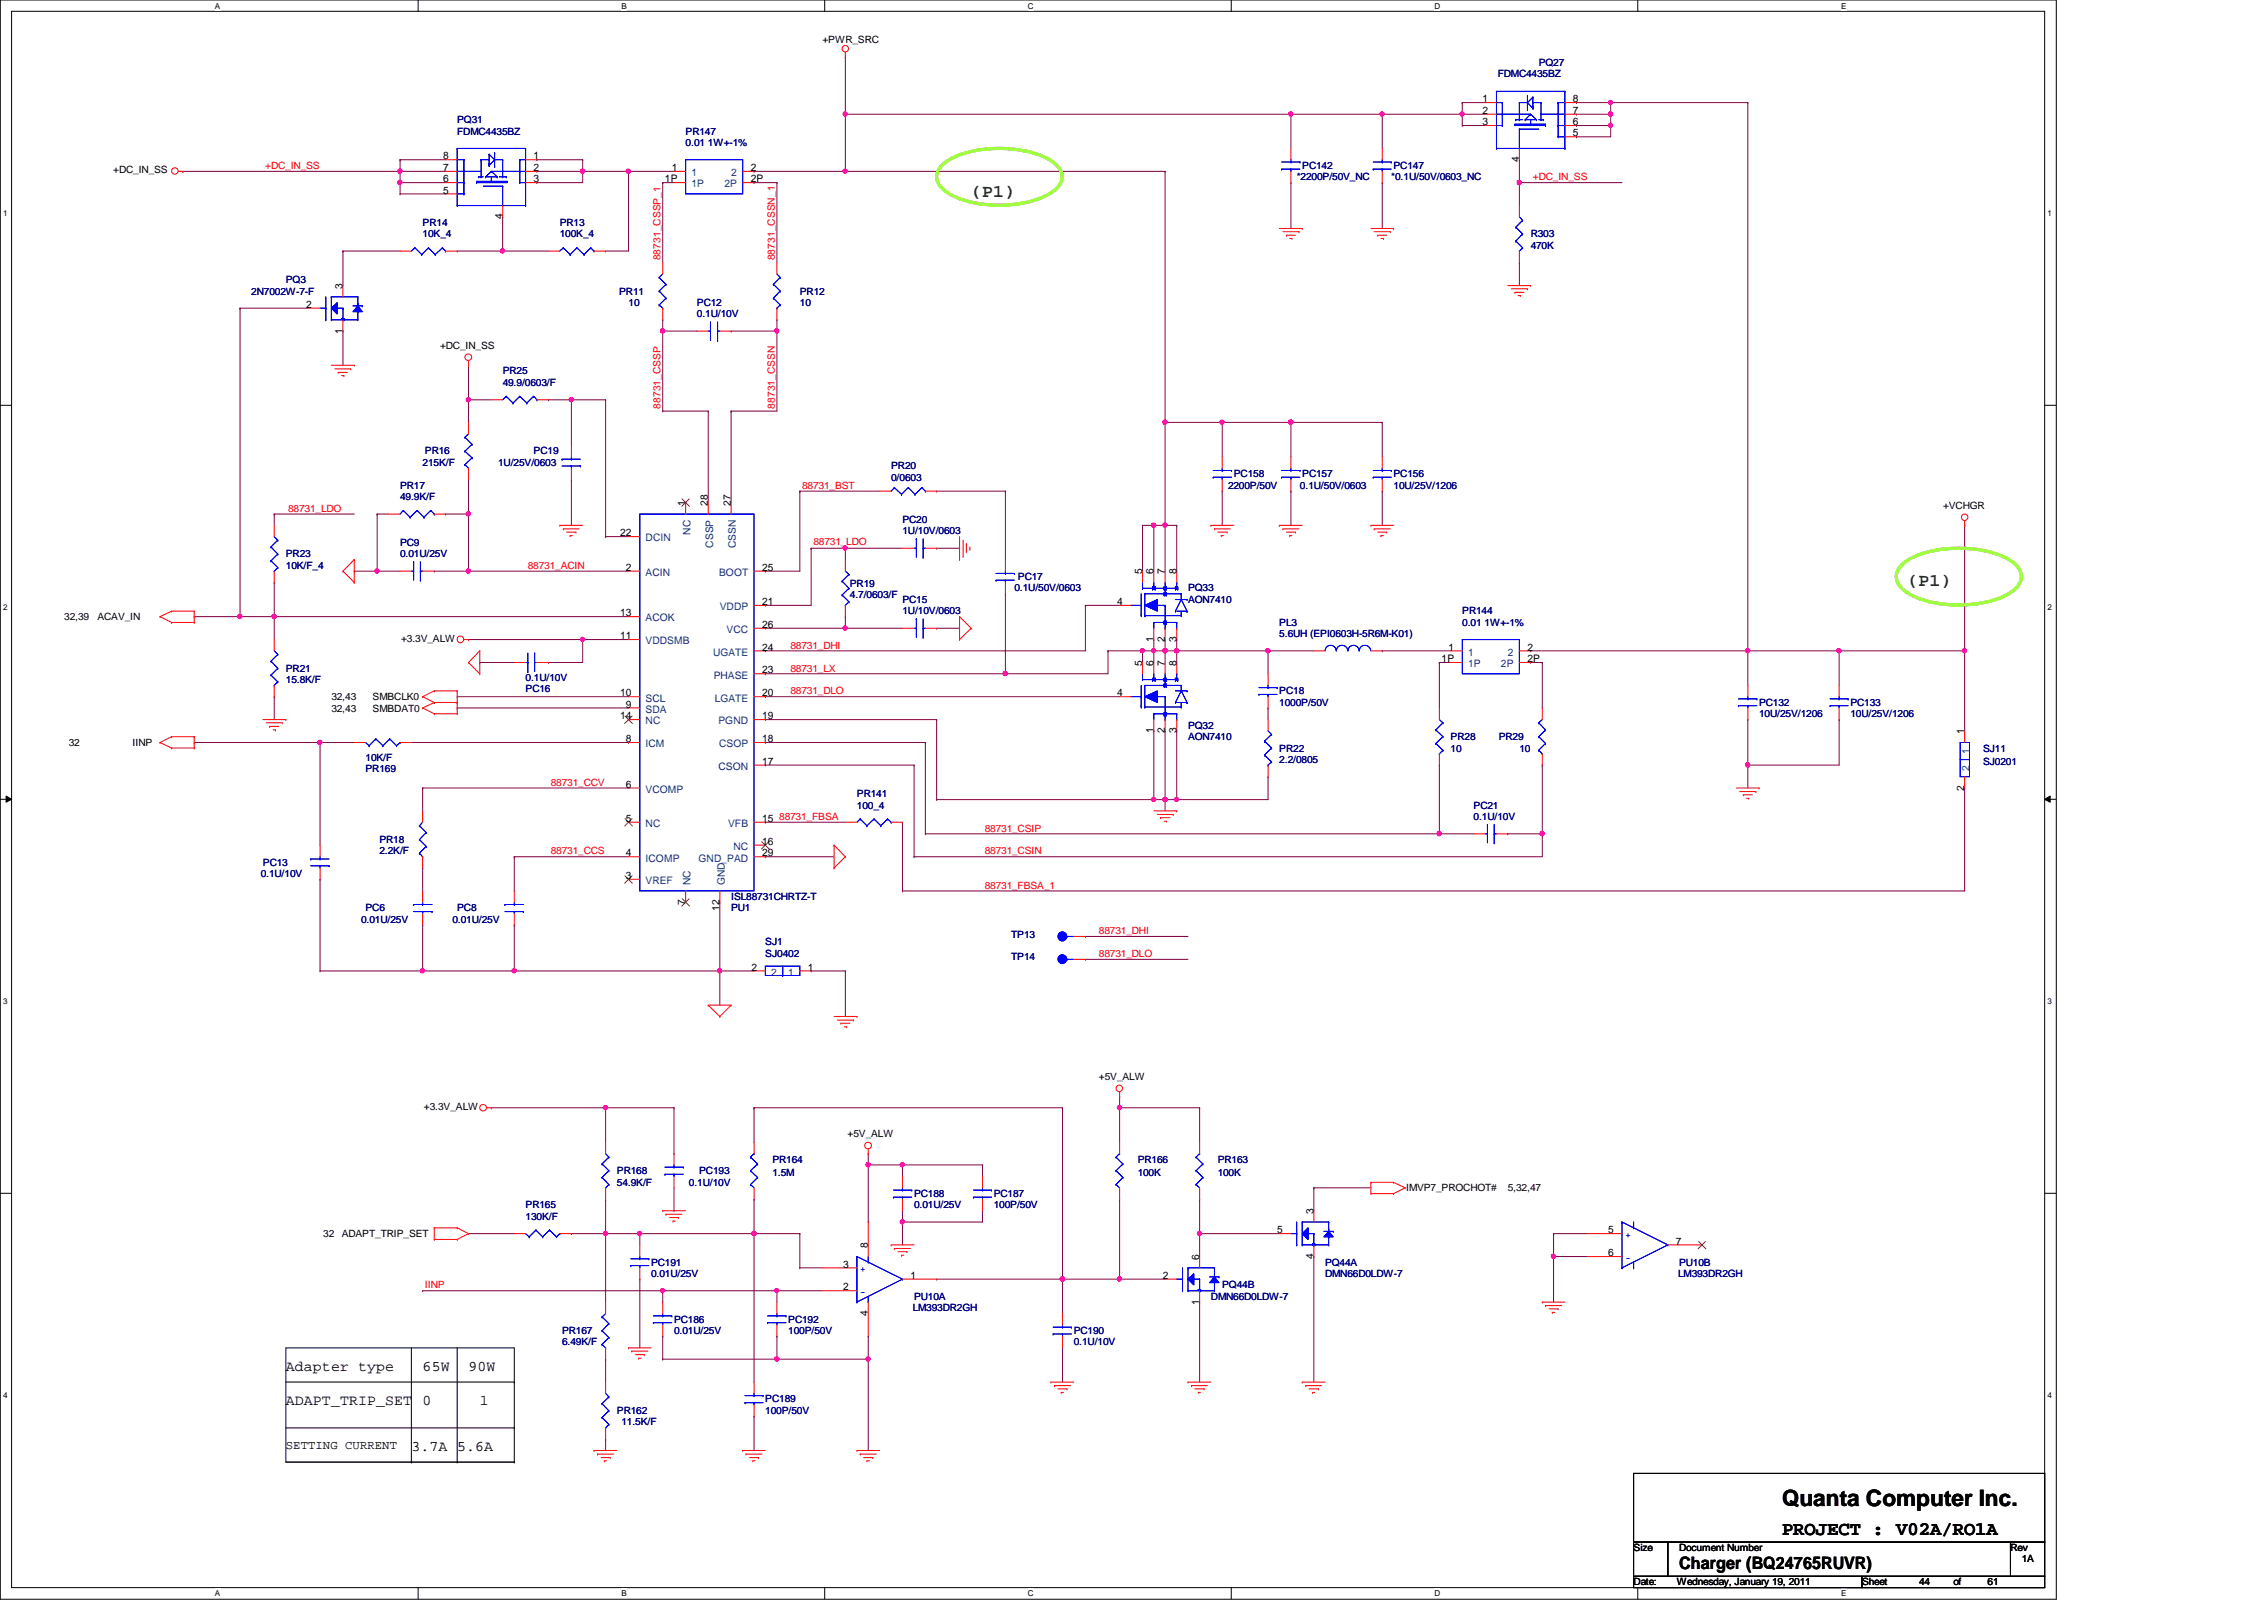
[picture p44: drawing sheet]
<svg xmlns="http://www.w3.org/2000/svg" width="297mm" height="210mm" viewBox="0 0 297 210" stroke-linecap="round" stroke-linejoin="round" font-family="sans-serif">
<defs><g id="words">
<text font-size="3" x="233.8" y="197.6">Quanta Computer Inc.</text>
<text font-size="2.5" x="233.8" y="201.4">PROJECT : V02A/RO1A</text>
<g font-size="2.4" fill="#008000">
<text x="127.4" y="25.9">(P1)</text>
<text x="250.3" y="76.9">(P1)</text>
</g>
<text font-size="2.2" x="220.3" y="205.9">Charger (BQ24765RUVR)</text>
<g font-size="1.9">
<text x="37.5" y="179.8">Adapter type</text>
<text x="55.5" y="179.8">65W</text>
<text x="61.5" y="179.8">90W</text>
<text x="37.5" y="184.3">ADAPT_TRIP_SET</text>
<text x="55.5" y="184.3">0</text>
<text x="62.9" y="184.3">1</text>
<text x="54" y="190.3">3.7A</text>
<text x="60" y="190.3">5.6A</text>
</g>
<text font-size="1.6" x="37.5" y="190.1">SETTING CURRENT</text>
<g font-size="1.4">
<text x="194.5" y="16.4">3</text>
<text x="194.5" y="14.9">2</text>
<text x="194.5" y="13.4">1</text>
<text x="206.4" y="13.4">8</text>
<text x="206.4" y="14.9">7</text>
<text x="206.4" y="16.4">6</text>
<text x="206.4" y="17.9">5</text>
<text x="58.2" y="20.9">8</text>
<text x="58.2" y="22.4">7</text>
<text x="58.2" y="23.9">6</text>
<text x="70" y="23.9">3</text>
<text x="70" y="22.4">2</text>
<text x="70" y="20.9">1</text>
<text x="87.2" y="23.9">1P</text>
<text x="88.1" y="22.4">1</text>
<text x="98.5" y="23.9">2P</text>
<text x="98.5" y="22.4">2</text>
<text x="199.3" y="21.3" transform="rotate(-90 199.3 21.3)">4</text>
<text x="58.2" y="25.4">5</text>
<text x="65.9" y="28.8" transform="rotate(-90 65.9 28.8)">4</text>
<text x="40.2" y="40.4">2</text>
<text x="45" y="37.9" transform="rotate(-90 45 37.9)">3</text>
<text x="45" y="43.8" transform="rotate(-90 45 43.8)">1</text>
<text x="81.4" y="70.4">22</text>
<text x="89.9" y="66.4" transform="rotate(-90 89.9 66.4)">1</text>
<text x="92.9" y="66.4" transform="rotate(-90 92.9 66.4)">28</text>
<text x="95.9" y="66.4" transform="rotate(-90 95.9 66.4)">27</text>
<text x="82.1" y="74.9">2</text>
<text x="100" y="74.9">25</text>
<text x="149.9" y="75.4" transform="rotate(-90 149.9 75.4)">5</text>
<text x="151.3" y="75.4" transform="rotate(-90 151.3 75.4)">6</text>
<text x="152.8" y="75.4" transform="rotate(-90 152.8 75.4)">7</text>
<text x="154.3" y="75.4" transform="rotate(-90 154.3 75.4)">8</text>
<text x="81.4" y="83.9">11</text>
<text x="81.4" y="80.9">13</text>
<text x="100" y="82.4">26</text>
<text x="100" y="79.4">21</text>
<text x="146.6" y="79.4">4</text>
<text x="100" y="85.3">24</text>
<text x="100" y="88.3">23</text>
<text x="149.9" y="87.3" transform="rotate(-90 149.9 87.3)">5</text>
<text x="151.3" y="87.3" transform="rotate(-90 151.3 87.3)">6</text>
<text x="151.3" y="84.2" transform="rotate(-90 151.3 84.2)">1</text>
<text x="152.8" y="87.3" transform="rotate(-90 152.8 87.3)">7</text>
<text x="152.8" y="84.2" transform="rotate(-90 152.8 84.2)">2</text>
<text x="154.3" y="87.3" transform="rotate(-90 154.3 87.3)">8</text>
<text x="154.3" y="84.2" transform="rotate(-90 154.3 84.2)">3</text>
<text x="189.1" y="86.9">1P</text>
<text x="190" y="85.3">1</text>
<text x="200.4" y="86.9">2P</text>
<text x="200.4" y="85.3">2</text>
<text x="81.4" y="94.4">14</text>
<text x="81.4" y="91.4">10</text>
<text x="82.1" y="92.8">9</text>
<text x="100" y="91.4">20</text>
<text x="100" y="94.4">19</text>
<text x="146.6" y="91.4">4</text>
<text x="82.1" y="97.4">8</text>
<text x="100" y="97.4">18</text>
<text x="100" y="100.3">17</text>
<text x="151.3" y="96.2" transform="rotate(-90 151.3 96.2)">1</text>
<text x="152.8" y="96.2" transform="rotate(-90 152.8 96.2)">2</text>
<text x="154.3" y="96.2" transform="rotate(-90 154.3 96.2)">3</text>
<text x="257.7" y="96.4" transform="rotate(-90 257.7 96.4)">1</text>
<text x="82.1" y="107.8">5</text>
<text x="82.1" y="103.3">6</text>
<text x="100" y="107.8">15</text>
<text x="257.7" y="103.7" transform="rotate(-90 257.7 103.7)">2</text>
<text x="82.1" y="112.4">4</text>
<text x="100" y="110.8">16</text>
<text x="100" y="112.4">29</text>
<text x="82.1" y="115.3">3</text>
<text x="89.9" y="118.7" transform="rotate(-90 89.9 118.7)">7</text>
<text x="94.4" y="119.5" transform="rotate(-90 94.4 119.5)">12</text>
<text x="98.6" y="127.3">2</text>
<text x="106" y="127.3">1</text>
<text x="167.6" y="161.8">5</text>
<text x="172.3" y="159.3" transform="rotate(-90 172.3 159.3)">3</text>
<text x="211" y="161.8">5</text>
<text x="110.6" y="166.3">3</text>
<text x="113.9" y="163.8" transform="rotate(-90 113.9 163.8)">8</text>
<text x="119.5" y="167.8">1</text>
<text x="152.6" y="167.8">2</text>
<text x="157.3" y="165.3" transform="rotate(-90 157.3 165.3)">6</text>
<text x="172.3" y="165.1" transform="rotate(-90 172.3 165.1)">4</text>
<text x="211" y="164.8">6</text>
<text x="219.9" y="163.3">7</text>
<text x="110.6" y="169.3">2</text>
<text x="113.9" y="172.6" transform="rotate(-90 113.9 172.6)">4</text>
<text x="157.3" y="171.2" transform="rotate(-90 157.3 171.2)">1</text>
</g>
<g font-size="1.4" fill="#004080">
<text x="90.7" y="23.1">1</text>
<text x="95.9" y="23.1">2</text>
<text x="90.7" y="24.6">1P</text>
<text x="95" y="24.6">2P</text>
<text x="84.7" y="71">DCIN</text>
<text x="90.6" y="70.1" transform="rotate(-90 90.6 70.1)">NC</text>
<text x="93.6" y="71.8" transform="rotate(-90 93.6 71.8)">CSSP</text>
<text x="96.6" y="71.9" transform="rotate(-90 96.6 71.9)">CSSN</text>
<text x="84.7" y="75.6">ACIN</text>
<text x="94.4" y="75.6">BOOT</text>
<text x="84.7" y="81.5">ACOK</text>
<text x="94.4" y="80.1">VDDP</text>
<text x="95.3" y="83.1">VCC</text>
<text x="84.7" y="84.5">VDDSMB</text>
<text x="93.6" y="86">UGATE</text>
<text x="93.6" y="89">PHASE</text>
<text x="192.6" y="86">1</text>
<text x="192.6" y="87.5">1P</text>
<text x="196.9" y="87.5">2P</text>
<text x="197.8" y="86">2</text>
<text x="84.7" y="95">NC</text>
<text x="84.7" y="93.5">SDA</text>
<text x="84.7" y="92">SCL</text>
<text x="93.8" y="92">LGATE</text>
<text x="94.3" y="95">PGND</text>
<text x="84.7" y="98">ICM</text>
<text x="94.3" y="101">CSON</text>
<text x="94.4" y="98">CSOP</text>
<text x="258.4" y="101.1" transform="rotate(-90 258.4 101.1)">2</text>
<text x="258.4" y="98.9" transform="rotate(-90 258.4 98.9)">1</text>
<text x="84.7" y="104">VCOMP</text>
<text x="84.7" y="113">ICOMP</text>
<text x="84.7" y="108.5">NC</text>
<text x="91.6" y="113">GND_PAD</text>
<text x="95.5" y="108.5">VFB</text>
<text x="96.2" y="111.5">NC</text>
<text x="84.7" y="116">VREF</text>
<text x="90.6" y="116.1" transform="rotate(-90 90.6 116.1)">NC</text>
<text x="95.1" y="116.1" transform="rotate(-90 95.1 116.1)">GND</text>
<text x="101.2" y="128">2</text>
<text x="103.4" y="128">1</text>
</g>
<g font-size="1.3">
<text x="107.9" y="5.7">+PWR_SRC</text>
<text x="14.9" y="22.7">+DC_IN_SS</text>
<text x="57.7" y="45.8">+DC_IN_SS</text>
<text x="254.9" y="66.8">+VCHGR</text>
<text x="8.4" y="81.4">32,39</text>
<text x="12.8" y="81.4">ACAV_IN</text>
<text x="52.6" y="84.2">+3.3V_ALW</text>
<text x="43.5" y="93.3">32,43</text>
<text x="43.5" y="91.8">32,43</text>
<text x="48.9" y="93.3">SMBDAT0</text>
<text x="48.9" y="91.8">SMBCLK0</text>
<text x="9" y="97.8">32</text>
<text x="17.4" y="97.8">IINP</text>
<text x="144.2" y="141.7">+5V_ALW</text>
<text x="55.6" y="145.6">+3.3V_ALW</text>
<text x="111.2" y="149.2">+5V_ALW</text>
<text x="184.5" y="156.3">IMVP7_PROCHOT#</text>
<text x="197.8" y="156.3">5,32,47</text>
<text x="42.4" y="162.3">32</text>
<text x="44.8" y="162.3">ADAPT_TRIP_SET</text>
<text x="214.3" y="203.5">Size</text>
<text x="220.3" y="203.5">Document Number</text>
<text x="263.8" y="203.5">Rev</text>
<text x="214.3" y="208">Date:</text>
<text x="220" y="208">Wednesday, January 19, 2011</text>
<text x="244.3" y="208">Sheet</text>
<text x="251.8" y="208">44</text>
<text x="256.3" y="208">of</text>
<text x="260.8" y="208">61</text>
<text x="265.3" y="205">1A</text>
</g>
<g font-size="1.3" fill="#000080">
<text x="196.5" y="10.2">FDMC4435BZ</text>
<text x="201.9" y="8.7">PQ27</text>
<text x="60" y="16.2">PQ31</text>
<text x="60" y="17.7">FDMC4435BZ</text>
<text x="90" y="17.7">PR147</text>
<text x="90" y="19.1">0.01 1W+-1%</text>
<text x="170.1" y="23.7">*2200P/50V_NC</text>
<text x="170.9" y="22.1">PC142</text>
<text x="182.5" y="23.7">*0.1U/50V/0603_NC</text>
<text x="182.8" y="22.1">PC147</text>
<text x="55.5" y="29.6">PR14</text>
<text x="73.4" y="29.6">PR13</text>
<text x="55.5" y="31.2">10K_4</text>
<text x="73.4" y="31.2">100K_4</text>
<text x="200.8" y="31.2">R303</text>
<text x="200.8" y="32.6">470K</text>
<text x="33" y="38.7">2N7002W-7-F</text>
<text x="37.5" y="37.1">PQ3</text>
<text x="81.2" y="38.7">PR11</text>
<text x="82.5" y="40.1">10</text>
<text x="91.4" y="40.1">PC12</text>
<text x="91.4" y="41.6">0.1U/10V</text>
<text x="104.9" y="38.7">PR12</text>
<text x="104.9" y="40.1">10</text>
<text x="66" y="49.1">PR25</text>
<text x="66" y="50.6">49.9/0603/F</text>
<text x="55.7" y="59.6">PR16</text>
<text x="70" y="59.6">PC19</text>
<text x="52.5" y="64.1">PR17</text>
<text x="52.5" y="65.6">49.9K/F</text>
<text x="55.5" y="61.1">215K/F</text>
<text x="65.4" y="61.1">1U/25V/0603</text>
<text x="116.9" y="61.6">PR20</text>
<text x="116.9" y="63.1">0/0603</text>
<text x="161.1" y="64.1">2200P/50V</text>
<text x="161.9" y="62.6">PC158</text>
<text x="170.6" y="64.1">0.1U/50V/0603</text>
<text x="170.9" y="62.6">PC157</text>
<text x="182.8" y="62.6">PC156</text>
<text x="182.8" y="64.1">10U/25V/1206</text>
<text x="52.5" y="71.6">PC9</text>
<text x="118.4" y="68.6">PC20</text>
<text x="118.4" y="70.1">1U/10V/0603</text>
<text x="37.5" y="73.1">PR23</text>
<text x="37.5" y="74.6">10K/F_4</text>
<text x="52.5" y="73.1">0.01U/25V</text>
<text x="111.5" y="77">PR19</text>
<text x="133.1" y="77.6">0.1U/50V/0603</text>
<text x="133.6" y="76.1">PC17</text>
<text x="155.9" y="77.6">PQ33</text>
<text x="111.5" y="78.5">4.7/0603/F</text>
<text x="118.4" y="79.1">PC15</text>
<text x="118.4" y="80.6">1U/10V/0603</text>
<text x="155.9" y="79.1">AON7410</text>
<text x="167.8" y="82.1">PL3</text>
<text x="167.8" y="83.6">5.6UH (EPI0603H-5R6M-K01)</text>
<text x="191.9" y="80.6">PR144</text>
<text x="191.9" y="82.1">0.01 1W+-1%</text>
<text x="37.5" y="88.1">PR21</text>
<text x="37.5" y="89.6">15.8K/F</text>
<text x="69" y="89.3">0.1U/10V</text>
<text x="69" y="90.8">PC16</text>
<text x="155.9" y="95.6">PQ32</text>
<text x="167.8" y="91.1">PC18</text>
<text x="167.8" y="92.6">1000P/50V</text>
<text x="230.8" y="92.6">PC132</text>
<text x="230.8" y="94.1">10U/25V/1206</text>
<text x="242.8" y="92.6">PC133</text>
<text x="242.8" y="94.1">10U/25V/1206</text>
<text x="48" y="101.3">PR169</text>
<text x="48" y="99.8">10K/F</text>
<text x="155.9" y="97.1">AON7410</text>
<text x="167.8" y="98.6">PR22</text>
<text x="167.8" y="100.1">2.2/0805</text>
<text x="190.3" y="97.1">PR28</text>
<text x="190.3" y="98.6">10</text>
<text x="196.6" y="97.1">PR29</text>
<text x="199.3" y="98.6">10</text>
<text x="260.2" y="98.6">SJ11</text>
<text x="260.2" y="100.4">SJ0201</text>
<text x="112.4" y="104.6">PR141</text>
<text x="112.4" y="106.1">100_4</text>
<text x="193.3" y="106.1">PC21</text>
<text x="193.3" y="107.6">0.1U/10V</text>
<text x="34.5" y="113.6">PC13</text>
<text x="49.8" y="110.6">PR18</text>
<text x="49.8" y="112.1">2.2K/F</text>
<text x="34.2" y="115.1">0.1U/10V</text>
<text x="48" y="119.5">PC6</text>
<text x="60" y="119.5">PC8</text>
<text x="95.9" y="119.5">PU1</text>
<text x="95.9" y="118.1">ISL88731CHRTZ-T</text>
<text x="47.4" y="121.1">0.01U/25V</text>
<text x="59.3" y="121.1">0.01U/25V</text>
<text x="100.4" y="124">SJ1</text>
<text x="100.4" y="125.6">SJ0402</text>
<text x="132.7" y="126">TP14</text>
<text x="132.7" y="123">TP13</text>
<text x="80.9" y="154">PR168</text>
<text x="80.9" y="155.5">54.9K/F</text>
<text x="90.4" y="155.5">0.1U/10V</text>
<text x="91.7" y="154">PC193</text>
<text x="101.3" y="152.5">PR164</text>
<text x="101.3" y="154.3">1.5M</text>
<text x="149.3" y="152.5">PR166</text>
<text x="149.3" y="154.3">100K</text>
<text x="159.8" y="152.5">PR163</text>
<text x="159.8" y="154.3">100K</text>
<text x="69" y="158.5">PR165</text>
<text x="69" y="160">130K/F</text>
<text x="119.9" y="157">PC188</text>
<text x="119.9" y="158.5">0.01U/25V</text>
<text x="130.4" y="157">PC187</text>
<text x="130.4" y="158.5">100P/50V</text>
<text x="85.4" y="166">PC191</text>
<text x="85.4" y="167.5">0.01U/25V</text>
<text x="173.9" y="166">PQ44A</text>
<text x="173.9" y="167.5">DMN66D0LDW-7</text>
<text x="220.2" y="167.5">LM393DR2GH</text>
<text x="220.3" y="166">PU10B</text>
<text x="88.4" y="173.5">PC186</text>
<text x="103.4" y="173.5">PC192</text>
<text x="119.8" y="172">LM393DR2GH</text>
<text x="119.9" y="170.5">PU10A</text>
<text x="158.9" y="170.5">DMN66D0LDW-7</text>
<text x="160.4" y="169">PQ44B</text>
<text x="73.7" y="175">PR167</text>
<text x="73.7" y="176.5">6.49K/F</text>
<text x="88.4" y="175">0.01U/25V</text>
<text x="103.4" y="175">100P/50V</text>
<text x="140.9" y="175">PC190</text>
<text x="140.9" y="176.5">0.1U/10V</text>
<text x="80.9" y="185.5">PR162</text>
<text x="100.4" y="184">PC189</text>
<text x="100.4" y="185.5">100P/50V</text>
<text x="81.5" y="187">11.5K/F</text>
</g>
<g font-size="1.3" fill="#f00">
<text x="34.8" y="22.2">+DC_IN_SS</text>
<text x="201.1" y="23.7">+DC_IN_SS</text>
<text x="86.7" y="34.2" transform="rotate(-90 86.7 34.2)">88731_CSSP_1</text>
<text x="101.6" y="34.2" transform="rotate(-90 101.6 34.2)">88731_CSSN_1</text>
<text x="86.7" y="53.6" transform="rotate(-90 86.7 53.6)">88731_CSSP</text>
<text x="101.6" y="53.6" transform="rotate(-90 101.6 53.6)">88731_CSSN</text>
<text x="105.2" y="64.1">88731_BST</text>
<text x="37.8" y="67.1">88731_LDO</text>
<text x="106.7" y="71.5">88731_LDO</text>
<text x="69.3" y="74.6">88731_ACIN</text>
<text x="103.7" y="85.1">88731_DHI</text>
<text x="103.7" y="88.1">88731_LX</text>
<text x="103.7" y="91.1">88731_DLO</text>
<text x="72.3" y="103.1">88731_CCV</text>
<text x="102.2" y="107.6">88731_FBSA</text>
<text x="72.3" y="112.1">88731_CCS</text>
<text x="129.2" y="109.1">88731_CSIP</text>
<text x="129.2" y="112.1">88731_CSIN</text>
<text x="129.2" y="116.6">88731_FBSA_1</text>
<text x="144.2" y="122.6">88731_DHI</text>
<text x="144.2" y="125.6">88731_DLO</text>
<text x="55.7" y="169">IINP</text>
</g>
<g font-size="1.3" fill="#00f">
<text x="112.9" y="166.9">+</text>
<text x="213.3" y="162.4">+</text>
<text x="213.3" y="165.4">-</text>
<text x="112.9" y="169.9">-</text>
</g>
<g font-size="1.1">
<text x="28.2" y="1.1">A</text>
<text x="81.5" y="1.1">B</text>
<text x="134.9" y="1.1">C</text>
<text x="188.2" y="1.1">D</text>
<text x="241.6" y="1.1">E</text>
<text x=".4" y="28.3">1</text>
<text x="268.6" y="28.3">1</text>
<text x=".4" y="80">2</text>
<text x="268.6" y="80">2</text>
<text x=".4" y="131.7">3</text>
<text x="268.6" y="131.7">3</text>
<text x=".4" y="183.3">4</text>
<text x="268.6" y="183.3">4</text>
<text x="28.2" y="209.4">A</text>
<text x="81.5" y="209.4">B</text>
<text x="134.9" y="209.4">C</text>
<text x="188.2" y="209.4">D</text>
<text x="241.6" y="209.4">E</text>
</g>
</g></defs>
<path d="M0 0h269.8v209.8h-269.8zM1.5 1.5h266.8v206.8h-266.8z" fill="none" stroke="#000" stroke-width=".13"/>
<g fill="#fff">
<path d="M28.2 .2h.7v1.2h-.7z"/>
<path d="M28.2 208.4h.7v1.2h-.7z"/>
</g>
<path d="M54.9 0v1.5M54.9 208.3v1.5" fill="none" stroke="#000" stroke-width=".13"/>
<g fill="#fff">
<path d="M81.5 .2h.8v1.2h-.8z"/>
<path d="M81.5 208.4h.8v1.2h-.8z"/>
</g>
<path d="M108.2 0v1.5M108.2 208.3v1.5" fill="none" stroke="#000" stroke-width=".13"/>
<g fill="#fff">
<path d="M134.9 .2h.7v1.2h-.7z"/>
<path d="M134.9 208.4h.7v1.2h-.7z"/>
</g>
<path d="M161.5 0v1.5M161.5 208.3v1.5" fill="none" stroke="#000" stroke-width=".13"/>
<g fill="#fff">
<path d="M188.2 .2h.8v1.2h-.8z"/>
<path d="M188.2 208.4h.8v1.2h-.8z"/>
</g>
<path d="M214.9 0v1.5M214.9 208.3v1.5" fill="none" stroke="#000" stroke-width=".13"/>
<g fill="#fff">
<path d="M241.6 .2h.7v1.2h-.7z"/>
<path d="M241.6 208.4h.7v1.2h-.7z"/>
<path d="M.4 27.3h.6v1.2h-.6z"/>
<path d="M268.6 27.3h.6v1.2h-.6z"/>
<path d="M.4 79h.6v1.2h-.6z"/>
<path d="M268.6 79h.6v1.2h-.6z"/>
</g>
<path d="M0 53.2h1.5M268.3 53.2h1.4" fill="none" stroke="#000" stroke-width=".13"/>
<g fill="#fff">
<path d="M.4 130.7h.6v1.2h-.6z"/>
<path d="M268.6 130.7h.6v1.2h-.6z"/>
</g>
<path d="M0 104.9h1.5M.8 104.4l.7 .5-.7 .3zM268.3 104.9l.7-.5v.8zM268.3 104.9h1.4" fill="none" stroke="#000" stroke-width=".13"/>
<path d="M.8 104.4l.7 .5-.7 .3zM268.3 104.9l.7-.5v.8z" fill="#000"/>
<g fill="#fff">
<path d="M.4 182.4h.6v1.2h-.6z"/>
<path d="M268.6 182.4h.6v1.2h-.6z"/>
</g>
<path d="M0 156.5h1.5M268.3 156.5h1.4" fill="none" stroke="#000" stroke-width=".13"/>
<path d="M54 97.4h28.5M82.5 97.4h.1M229.3 100.4h.1M229.3 100.4h12" fill="none" stroke="#800040" stroke-width=".13"/>
<circle cx="229.3" cy="100.3" r=".29" fill="#f0f"/>
<circle cx="229.3" cy="100.3" r=".29" fill="none" stroke="#f0f" stroke-width=".13"/>
<path d="M42 97.4h.1M42 97.4h4.5M154.4 104.9h.1M154.4 104.9h12" fill="none" stroke="#800040" stroke-width=".13"/>
<circle cx="154.4" cy="104.9" r=".29" fill="#f0f"/>
<circle cx="154.4" cy="104.9" r=".29" fill="none" stroke="#f0f" stroke-width=".13"/>
<g fill="none" stroke="#800040" stroke-width=".13">
<path d="M110.9 15h.1M110.9 15h58.5M169.4 15h.1M169.4 15v4.5M181.4 15h.1M181.4 15h10.5M76.5 22.5h.1M76.5 22.5h6M151.4 68.9h.1M151.4 68.9h1.5M257.8 68.9h.1M257.8 68.9v16.5"/>
<path d="M229.3 85.4h.1M229.3 85.4v4.5M94.4 127.4h.1M94.4 127.4h4.5M142.4 122.9h.1M142.4 122.9h13.5"/>
</g>
<circle cx="110.9" cy="15" r=".29" fill="#f0f"/>
<circle cx="110.9" cy="15" r=".29" fill="none" stroke="#f0f" stroke-width=".13"/>
<path d="M181.4 15h.1M181.4 15v4.5" fill="none" stroke="#800040" stroke-width=".13"/>
<circle cx="181.3" cy="15" r=".29" fill="#f0f"/>
<circle cx="181.3" cy="15" r=".29" fill="none" stroke="#f0f" stroke-width=".13"/>
<path d="M169.4 15h.1M169.4 15h12" fill="none" stroke="#800040" stroke-width=".13"/>
<circle cx="169.3" cy="15" r=".29" fill="#f0f"/>
<circle cx="169.3" cy="15" r=".29" fill="none" stroke="#f0f" stroke-width=".13"/>
<path d="M86.9 43.4h.1M86.9 43.4h4.5M95.9 43.4h.1M95.9 43.4h6M229.3 85.4h.1M229.3 85.4h12M241.3 85.4h.1M241.3 94.4h.1M241.3 85.4v4.5M241.3 94.4v6M257.8 85.4h.1M257.8 85.4v10.5" fill="none" stroke="#800040" stroke-width=".13"/>
<circle cx="257.7" cy="85.4" r=".29" fill="#f0f"/>
<circle cx="257.7" cy="85.4" r=".29" fill="none" stroke="#f0f" stroke-width=".13"/>
<path d="M211.3 13.5h.1M211.3 13.5h18M229.3 13.5h.1M229.3 13.5v71.9" fill="none" stroke="#800040" stroke-width=".13"/>
<circle cx="211.3" cy="13.4" r=".29" fill="#f0f"/>
<circle cx="211.3" cy="13.4" r=".29" fill="none" stroke="#f0f" stroke-width=".13"/>
<g fill="none" stroke="#800040" stroke-width=".13">
<path d="M191.9 13.5h.1M191.9 16.5h.1M191.9 15h.1M191.9 13.5h3M191.9 13.5v3M191.9 15h3M191.9 16.5h3M206.8 13.5h.1M206.8 15h.1M206.8 16.5h.1M206.8 17.9h.1M206.8 13.5h4.5"/>
<path d="M206.8 16.5h4.5M211.3 16.5h.1M211.3 13.5h.1M211.3 13.5v1.5h-4.5M211.3 16.5v1.4h-4.5M82.5 22.5h.1M82.5 22.5h5.9M86.9 24h.1M86.9 24v10.5M86.9 24h1.5M25.5 97.4h.1M25.5 97.4h16.5"/>
<path d="M188.8 86.9h.1M188.8 86.9v6M200.8 86.9h.1M200.8 86.9h1.5M202.3 86.9h.1M202.3 86.9v6"/>
</g>
<circle cx="191.8" cy="15" r=".29" fill="#f0f"/>
<circle cx="191.8" cy="15" r=".29" fill="none" stroke="#f0f" stroke-width=".13"/>
<path d="M66 28.4h.1M66 28.4v4.5M79.5 32.9h.1M79.5 32.9h3" fill="none" stroke="#800040" stroke-width=".13"/>
<circle cx="65.9" cy="32.9" r=".29" fill="#f0f"/>
<circle cx="65.9" cy="32.9" r=".29" fill="none" stroke="#f0f" stroke-width=".13"/>
<path d="M45 32.9h.1M45 32.9h7.5M66 32.9h.1M66 32.9h6M152.9 22.5h.1M152.9 22.5v32.9M152.9 104.9h.1M152.9 104.9v1.5" fill="none" stroke="#800040" stroke-width=".13"/>
<circle cx="152.8" cy="104.9" r=".29" fill="#f0f"/>
<circle cx="152.8" cy="104.9" r=".29" fill="none" stroke="#f0f" stroke-width=".13"/>
<path d="M76.5 22.5h.1M76.5 22.5v1.5" fill="none" stroke="#800040" stroke-width=".13"/>
<circle cx="76.4" cy="22.5" r=".29" fill="#f0f"/>
<circle cx="76.4" cy="22.5" r=".29" fill="none" stroke="#f0f" stroke-width=".13"/>
<path d="M70.4 24h.1M70.4 24h6.1M110.9 22.5h.1M110.9 22.5h42" fill="none" stroke="#800040" stroke-width=".13"/>
<circle cx="110.9" cy="22.5" r=".29" fill="#f0f"/>
<circle cx="110.9" cy="22.5" r=".29" fill="none" stroke="#f0f" stroke-width=".13"/>
<path d="M152.9 68.9h.1M152.9 68.9v6M100.4 94.4h.1M100.4 94.4h22.5" fill="none" stroke="#800040" stroke-width=".13"/>
<circle cx="152.8" cy="68.9" r=".29" fill="#f0f"/>
<circle cx="152.8" cy="68.9" r=".29" fill="none" stroke="#f0f" stroke-width=".13"/>
<path d="M142.4 79.4h.1M142.4 79.4h4.5M154.4 68.9h.1M154.4 68.9v6M149.9 85.4h.1M149.9 85.4v1.5" fill="none" stroke="#800040" stroke-width=".13"/>
<circle cx="149.9" cy="85.4" r=".29" fill="#f0f"/>
<circle cx="149.9" cy="85.4" r=".29" fill="none" stroke="#f0f" stroke-width=".13"/>
<path d="M61.5 62.9h.1M61.5 62.9v4.5" fill="none" stroke="#800040" stroke-width=".13"/>
<circle cx="61.4" cy="67.4" r=".29" fill="#f0f"/>
<circle cx="61.4" cy="67.4" r=".29" fill="none" stroke="#f0f" stroke-width=".13"/>
<path d="M36 67.4h.1M36 67.4v1.5M57 74.9h.1M57 74.9h4.5M122.9 94.4h.1M122.9 94.4v10.5M151.4 95.9h.1M151.4 95.9v9M154.4 95.9h.1M154.4 95.9v9" fill="none" stroke="#800040" stroke-width=".13"/>
<circle cx="151.3" cy="104.9" r=".29" fill="#f0f"/>
<circle cx="151.3" cy="104.9" r=".29" fill="none" stroke="#f0f" stroke-width=".13"/>
<path d="M49.5 67.4h.1M49.5 67.4v7.5M42 97.4h.1M42 97.4v13.5M72 86.9h.1M76.5 83.9h.1M76.5 83.9v3h-4.5" fill="none" stroke="#800040" stroke-width=".13"/>
<circle cx="42" cy="97.4" r=".29" fill="#f0f"/>
<circle cx="42" cy="97.4" r=".29" fill="none" stroke="#f0f" stroke-width=".13"/>
<g fill="none" stroke="#800040" stroke-width=".13">
<path d="M62.9 86.9h.1M62.9 86.9h4.6M42 115.4h.1M42 115.4v12M55.5 103.4h.1M55.5 113.9h.1M55.5 103.4v3M55.5 113.9v3M55.5 103.4h27M67.5 112.4h.1M67.5 112.4h15M67.5 112.4v4.5"/>
<path d="M55.5 121.4h.1M55.5 121.4v6M67.5 121.4h.1M67.5 121.4v6M94.4 127.4h.1M94.4 127.4v4.5"/>
</g>
<circle cx="94.4" cy="127.4" r=".29" fill="#f0f"/>
<circle cx="94.4" cy="127.4" r=".29" fill="none" stroke="#f0f" stroke-width=".13"/>
<path d="M151.4 83.9h.1M151.4 85.4h.1M151.4 83.9v3M152.9 85.4h.1M152.9 85.4h1.5M42 127.4h.1M42 127.4h13.5" fill="none" stroke="#800040" stroke-width=".13"/>
<circle cx="154.4" cy="85.4" r=".29" fill="#f0f"/>
<circle cx="154.4" cy="85.4" r=".29" fill="none" stroke="#f0f" stroke-width=".13"/>
<circle cx="152.8" cy="85.4" r=".29" fill="#f0f"/>
<circle cx="152.8" cy="85.4" r=".29" fill="none" stroke="#f0f" stroke-width=".13"/>
<g fill="none" stroke="#800040" stroke-width=".13">
<path d="M52.5 21h.1M52.5 21h6M152.9 68.9h.1M152.9 68.9h1.5M100.4 91.4h.1M100.4 97.4h.1M100.4 91.4h46.5M100.4 97.4h21M121.4 97.4h.1M121.4 97.4v12M149.9 85.4h.1M149.9 85.4h3"/>
<path d="M151.4 85.4h.1M152.9 85.4h.1M152.9 83.9h.1M152.9 83.9v3M154.4 83.9h.1M154.4 83.9v1.5M100.4 100.4h.1M100.4 100.4h19.5M119.9 100.4h.1M119.9 100.4v12"/>
</g>
<circle cx="152.8" cy="85.4" r=".29" fill="#f0f"/>
<circle cx="152.8" cy="85.4" r=".29" fill="none" stroke="#f0f" stroke-width=".13"/>
<circle cx="151.3" cy="85.4" r=".29" fill="#f0f"/>
<circle cx="151.3" cy="85.4" r=".29" fill="none" stroke="#f0f" stroke-width=".13"/>
<g fill="none" stroke="#800040" stroke-width=".13">
<path d="M36 67.4h.1M36 67.4h10.5M100.4 74.9h.1M104.9 64.4h.1M104.9 64.4v10.5h-4.5M106.4 71.9h.1M106.4 71.9v7.5M131.9 64.4h.1M131.9 64.4v9M110.9 82.4h.1M110.9 82.4h7.5M122.9 82.4h.1"/>
<path d="M122.9 82.4h3"/>
</g>
<circle cx="110.9" cy="82.4" r=".29" fill="#f0f"/>
<circle cx="110.9" cy="82.4" r=".29" fill="none" stroke="#f0f" stroke-width=".13"/>
<path d="M24 22.5h.1M52.5 21h.1M52.5 21v1.5h-28.5M70.4 21h.1M70.4 21h6.1M160.4 55.4h.1M160.4 55.4h9M106.4 71.9h.1M106.4 71.9h4.5" fill="none" stroke="#800040" stroke-width=".13"/>
<circle cx="169.3" cy="55.4" r=".29" fill="#f0f"/>
<circle cx="169.3" cy="55.4" r=".29" fill="none" stroke="#f0f" stroke-width=".13"/>
<circle cx="160.3" cy="55.4" r=".29" fill="#f0f"/>
<circle cx="160.3" cy="55.4" r=".29" fill="none" stroke="#f0f" stroke-width=".13"/>
<path d="M199.3 24h.1M199.3 24h13.5M122.9 71.9h.1M122.9 71.9h3" fill="none" stroke="#800040" stroke-width=".13"/>
<circle cx="199.3" cy="23.9" r=".29" fill="#f0f"/>
<circle cx="199.3" cy="23.9" r=".29" fill="none" stroke="#f0f" stroke-width=".13"/>
<path d="M82.5 22.5h.1M82.5 22.5v10.4" fill="none" stroke="#800040" stroke-width=".13"/>
<circle cx="82.4" cy="22.5" r=".29" fill="#f0f"/>
<circle cx="82.4" cy="22.5" r=".29" fill="none" stroke="#f0f" stroke-width=".13"/>
<path d="M31.5 40.4h.1M31.5 40.4h9M200.8 85.4h.1M200.8 85.4h28.5" fill="none" stroke="#800040" stroke-width=".13"/>
<circle cx="229.3" cy="85.4" r=".29" fill="#f0f"/>
<circle cx="229.3" cy="85.4" r=".29" fill="none" stroke="#f0f" stroke-width=".13"/>
<path d="M121.4 109.4h.1M121.4 109.4h67.4" fill="none" stroke="#800040" stroke-width=".13"/>
<circle cx="188.8" cy="109.4" r=".29" fill="#f0f"/>
<circle cx="188.8" cy="109.4" r=".29" fill="none" stroke="#f0f" stroke-width=".13"/>
<path d="M169.4 55.4h.1M169.4 55.4h12M106.4 127.4h.1M106.4 127.4h4.5M110.9 127.4h.1M110.9 127.4v5.9" fill="none" stroke="#800040" stroke-width=".13"/>
<circle cx="169.3" cy="55.4" r=".29" fill="#f0f"/>
<circle cx="169.3" cy="55.4" r=".29" fill="none" stroke="#f0f" stroke-width=".13"/>
<path d="M36 80.9h.1M36 80.9h46.5" fill="none" stroke="#800040" stroke-width=".13"/>
<circle cx="35.9" cy="80.9" r=".29" fill="#f0f"/>
<circle cx="35.9" cy="80.9" r=".29" fill="none" stroke="#f0f" stroke-width=".13"/>
<path d="M79.5 52.5h.1M79.5 52.5v17.9M36 76.4h.1M36 76.4v4.5M79.5 70.4h.1M79.5 70.4h3M36 91.4h.1M36 91.4v3M131.9 88.4h.1M131.9 88.4h13.5" fill="none" stroke="#800040" stroke-width=".13"/>
<circle cx="131.9" cy="88.4" r=".29" fill="#f0f"/>
<circle cx="131.9" cy="88.4" r=".29" fill="none" stroke="#f0f" stroke-width=".13"/>
<path d="M110.9 71.9h.1M110.9 71.9v1.5" fill="none" stroke="#800040" stroke-width=".13"/>
<circle cx="110.9" cy="71.9" r=".29" fill="#f0f"/>
<circle cx="110.9" cy="71.9" r=".29" fill="none" stroke="#f0f" stroke-width=".13"/>
<path d="M110.9 71.9h.1M110.9 71.9h7.5M31.5 80.9h.1M31.5 80.9h4.5M36 80.9h.1M36 80.9v3M110.9 80.9h.1M110.9 80.9v1.5" fill="none" stroke="#800040" stroke-width=".13"/>
<circle cx="31.5" cy="80.9" r=".29" fill="#f0f"/>
<circle cx="31.5" cy="80.9" r=".29" fill="none" stroke="#f0f" stroke-width=".13"/>
<path d="M151.4 68.9h.1M151.4 68.9v6" fill="none" stroke="#800040" stroke-width=".13"/>
<circle cx="151.3" cy="68.9" r=".29" fill="#f0f"/>
<circle cx="151.3" cy="68.9" r=".29" fill="none" stroke="#f0f" stroke-width=".13"/>
<path d="M49.5 74.9h.1M49.5 74.9h3" fill="none" stroke="#800040" stroke-width=".13"/>
<circle cx="49.5" cy="74.9" r=".29" fill="#f0f"/>
<circle cx="49.5" cy="74.9" r=".29" fill="none" stroke="#f0f" stroke-width=".13"/>
<path d="M61.5 67.4h.1M61.5 67.4v7.5M154.4 85.4h.1M154.4 85.4v1.5" fill="none" stroke="#800040" stroke-width=".13"/>
<circle cx="61.4" cy="74.9" r=".29" fill="#f0f"/>
<circle cx="61.4" cy="74.9" r=".29" fill="none" stroke="#f0f" stroke-width=".13"/>
<g fill="none" stroke="#800040" stroke-width=".13">
<path d="M45 32.9h.1M45 32.9v4.6M45 43.4h.1M45 43.4v4.5M49.5 67.4h.1M49.5 67.4h1.5M75 62.9h.1M75 62.9v6M100.4 79.4h.1M100.4 79.4h6M25.5 80.9h.1M25.5 80.9h6"/>
<path d="M76.5 83.9h.1M76.5 83.9h6M181.4 85.4h.1M181.4 85.4h8.9"/>
</g>
<circle cx="76.4" cy="83.9" r=".29" fill="#f0f"/>
<circle cx="76.4" cy="83.9" r=".29" fill="none" stroke="#f0f" stroke-width=".13"/>
<g fill="none" stroke="#800040" stroke-width=".13">
<path d="M110.9 7.5h.1M110.9 7.5v7.5M199.3 34.5h.1M199.3 34.5v3M61.5 74.9h.1M61.5 74.9h21M60 92.9h.1M60 91.4h.1M60 92.9h22.5M60 91.4h22.5M100.4 82.4h.1M100.4 82.4h10.5"/>
<path d="M151.4 104.9h.1M151.4 104.9h1.5"/>
</g>
<circle cx="152.8" cy="104.9" r=".29" fill="#f0f"/>
<circle cx="152.8" cy="104.9" r=".29" fill="none" stroke="#f0f" stroke-width=".13"/>
<path d="M211.3 15h.1M211.3 15v1.5" fill="none" stroke="#800040" stroke-width=".13"/>
<circle cx="211.3" cy="16.4" r=".29" fill="#f0f"/>
<circle cx="211.3" cy="16.4" r=".29" fill="none" stroke="#f0f" stroke-width=".13"/>
<circle cx="211.3" cy="15" r=".29" fill="#f0f"/>
<circle cx="211.3" cy="15" r=".29" fill="none" stroke="#f0f" stroke-width=".13"/>
<g fill="none" stroke="#800040" stroke-width=".13">
<path d="M60 32.9h.1M60 32.9h6M70.4 22.5h.1M76.5 21h.1M76.5 21v1.5h-6.1M46.5 74.9h.1M46.5 74.9h3M61.5 83.9h.1M61.5 83.9h15M152.9 95.9h.1M152.9 95.9v9M94.4 118.4h.1"/>
<path d="M94.4 118.4v9M152.9 104.9h.1M152.9 104.9h1.5M55.5 127.4h.1M55.5 127.4h12"/>
</g>
<circle cx="55.4" cy="127.4" r=".29" fill="#f0f"/>
<circle cx="55.4" cy="127.4" r=".29" fill="none" stroke="#f0f" stroke-width=".13"/>
<path d="M86.9 42h.1M86.9 43.4h.1M86.9 42v11.9M152.9 55.4h.1M152.9 55.4v13.5M188.8 86.9h.1M188.8 86.9h1.5" fill="none" stroke="#800040" stroke-width=".13"/>
<circle cx="86.9" cy="43.4" r=".29" fill="#f0f"/>
<circle cx="86.9" cy="43.4" r=".29" fill="none" stroke="#f0f" stroke-width=".13"/>
<path d="M86.9 53.9h.1M86.9 53.9h6M92.9 53.9h.1M92.9 53.9v12M95.9 53.9h.1M95.9 53.9v12M95.9 53.9h6M67.5 127.4h.1M67.5 127.4h26.9" fill="none" stroke="#800040" stroke-width=".13"/>
<circle cx="67.4" cy="127.4" r=".29" fill="#f0f"/>
<circle cx="67.4" cy="127.4" r=".29" fill="none" stroke="#f0f" stroke-width=".13"/>
<path d="M101.9 24h.1M101.9 24v10.5M101.9 43.4h.1M101.9 43.4v10.5M119.9 112.4h.1M119.9 112.4h82.4" fill="none" stroke="#800040" stroke-width=".13"/>
<circle cx="101.9" cy="43.4" r=".29" fill="#f0f"/>
<circle cx="101.9" cy="43.4" r=".29" fill="none" stroke="#f0f" stroke-width=".13"/>
<path d="M98.9 24h.1M98.9 24h3M61.5 47.9h.1M61.5 47.9v4.6M104.9 64.4h.1M104.9 64.4h10.5M188.8 100.4h.1M188.8 100.4v9" fill="none" stroke="#800040" stroke-width=".13"/>
<circle cx="61.4" cy="52.4" r=".29" fill="#f0f"/>
<circle cx="61.4" cy="52.4" r=".29" fill="none" stroke="#f0f" stroke-width=".13"/>
<g fill="none" stroke="#800040" stroke-width=".13">
<path d="M31.5 40.4h.1M31.5 40.4v40.5M61.5 52.5h.1M61.5 52.5h3M61.5 52.5v2.9M75 52.5h.1M75 52.5h4.5M101.9 42h.1M101.9 42v1.4M118.4 107.9h.1M118.4 116.9h.1M118.4 107.9v9"/>
<path d="M202.3 109.4h.1M202.3 109.4v3M257.8 103.4h.1M257.8 103.4v13.5h-139.4"/>
</g>
<circle cx="202.3" cy="109.4" r=".29" fill="#f0f"/>
<circle cx="202.3" cy="109.4" r=".29" fill="none" stroke="#f0f" stroke-width=".13"/>
<g fill="none" stroke="#800040" stroke-width=".13">
<path d="M110.9 15h.1M110.9 15v7.5h-12M52.5 24h.1M52.5 24h6M98.9 22.5h.1M169.4 55.4h.1M169.4 55.4v4.5M181.4 55.4h.1M181.4 55.4v4.5M160.4 64.4h.1M160.4 64.4v4.5M169.4 64.4h.1"/>
<path d="M169.4 64.4v4.5M181.4 64.4h.1M181.4 64.4v4.5"/>
</g>
<circle cx="52.5" cy="23.9" r=".29" fill="#f0f"/>
<circle cx="52.5" cy="23.9" r=".29" fill="none" stroke="#f0f" stroke-width=".13"/>
<path d="M52.5 22.5h.1M52.5 25.4h.1M52.5 24h.1M52.5 22.5v2.9M52.5 25.4h6M145.4 85.4h.1M145.4 85.4h4.5M241.3 85.4h.1M241.3 85.4h16.5" fill="none" stroke="#800040" stroke-width=".13"/>
<circle cx="241.3" cy="85.4" r=".29" fill="#f0f"/>
<circle cx="241.3" cy="85.4" r=".29" fill="none" stroke="#f0f" stroke-width=".13"/>
<path d="M152.9 55.4h.1M152.9 55.4h7.5M160.4 55.4h.1M160.4 55.4v4.5M229.3 100.4h.1M229.3 100.4v3" fill="none" stroke="#800040" stroke-width=".13"/>
<circle cx="152.8" cy="55.4" r=".29" fill="#f0f"/>
<circle cx="152.8" cy="55.4" r=".29" fill="none" stroke="#f0f" stroke-width=".13"/>
<g fill="none" stroke="#800040" stroke-width=".13">
<path d="M169.4 24h.1M169.4 24v6M181.4 24h.1M181.4 24v6M199.3 21h.1M199.3 24h.1M199.3 21v6M75 52.5h.1M75 52.5v5.9M58.5 67.4h.1M58.5 67.4h3M131.9 77.9h.1"/>
<path d="M131.9 77.9v10.5M142.4 79.4h.1M142.4 79.4v6h-42M149.9 68.9h.1M149.9 68.9v6M149.9 68.9h1.5M100.4 85.4h.1M145.4 85.4h.1M145.4 85.4v3M100.4 112.4h.1M100.4 112.4h9M122.9 104.9h.1"/>
<path d="M122.9 104.9h28.5"/>
</g>
<circle cx="74.9" cy="52.4" r=".29" fill="#f0f"/>
<circle cx="74.9" cy="52.4" r=".29" fill="none" stroke="#f0f" stroke-width=".13"/>
<path d="M72 52.5h.1M72 52.5h3M166.4 92.9h.1M166.4 85.4h.1M166.4 85.4v3M166.4 92.9v1.5M166.4 85.4h6M229.3 94.4h.1M229.3 94.4v6M197.8 109.4h.1M202.3 100.4h.1M202.3 100.4v9h-4.5" fill="none" stroke="#800040" stroke-width=".13"/>
<circle cx="166.3" cy="85.4" r=".29" fill="#f0f"/>
<circle cx="166.3" cy="85.4" r=".29" fill="none" stroke="#f0f" stroke-width=".13"/>
<path d="M52.5 22.5h.1M52.5 22.5h6M100.4 88.4h.1M100.4 88.4h31.5M166.4 101.9h.1M166.4 101.9v3M188.8 109.4h.1M188.8 109.4h4.5" fill="none" stroke="#800040" stroke-width=".13"/>
<circle cx="52.5" cy="22.5" r=".29" fill="#f0f"/>
<circle cx="52.5" cy="22.5" r=".29" fill="none" stroke="#f0f" stroke-width=".13"/>
<path d="M122.9 64.4h.1M122.9 64.4h9M154.4 85.4h.1M154.4 85.4h12M142.4 125.9h.1M142.4 125.9h13.5" fill="none" stroke="#800040" stroke-width=".13"/>
<circle cx="154.4" cy="85.4" r=".29" fill="#f0f"/>
<circle cx="154.4" cy="85.4" r=".29" fill="none" stroke="#f0f" stroke-width=".13"/>
<path d="M100.4 107.9h.1M100.4 107.9h10.5M139.4 167.8h.1M139.4 167.8h7.5" fill="none" stroke="#800040" stroke-width=".13"/>
<circle cx="139.4" cy="167.8" r=".29" fill="#f0f"/>
<circle cx="139.4" cy="167.8" r=".29" fill="none" stroke="#f0f" stroke-width=".13"/>
<path d="M79.5 161.8h.1M79.5 161.8h4.4" fill="none" stroke="#800040" stroke-width=".13"/>
<circle cx="83.9" cy="161.8" r=".29" fill="#f0f"/>
<circle cx="83.9" cy="161.8" r=".29" fill="none" stroke="#f0f" stroke-width=".13"/>
<circle cx="79.4" cy="161.8" r=".29" fill="#f0f"/>
<circle cx="79.4" cy="161.8" r=".29" fill="none" stroke="#f0f" stroke-width=".13"/>
<path d="M146.9 145.3h.1M146.9 145.3v4.6" fill="none" stroke="#800040" stroke-width=".13"/>
<circle cx="146.9" cy="145.3" r=".29" fill="#f0f"/>
<circle cx="146.9" cy="145.3" r=".29" fill="none" stroke="#f0f" stroke-width=".13"/>
<path d="M157.4 161.8h.1M157.4 161.8v3" fill="none" stroke="#800040" stroke-width=".13"/>
<circle cx="157.4" cy="161.8" r=".29" fill="#f0f"/>
<circle cx="157.4" cy="161.8" r=".29" fill="none" stroke="#f0f" stroke-width=".13"/>
<path d="M79.5 178.3h.1M79.5 178.3v3M146.9 167.8h.1M146.9 167.8h6M157.4 161.8h.1M157.4 161.8h10.4M172.4 164.8h.1M172.4 164.8v16.5M203.8 161.8h.1M203.8 161.8h4.5" fill="none" stroke="#800040" stroke-width=".13"/>
<circle cx="146.9" cy="167.8" r=".29" fill="#f0f"/>
<circle cx="146.9" cy="167.8" r=".29" fill="none" stroke="#f0f" stroke-width=".13"/>
<path d="M203.8 161.8h.1M203.8 164.8h.1M203.8 161.8v9M203.8 164.8h4.5" fill="none" stroke="#800040" stroke-width=".13"/>
<circle cx="203.8" cy="164.8" r=".29" fill="#f0f"/>
<circle cx="203.8" cy="164.8" r=".29" fill="none" stroke="#f0f" stroke-width=".13"/>
<g fill="none" stroke="#800040" stroke-width=".13">
<path d="M79.5 145.3h.1M79.5 145.3v4.6M118.4 152.8h.1M118.4 152.8v1.5M172.4 155.8h.1M172.4 155.8h7.5M172.4 155.8v3M55.5 169.3h.1M55.5 169.3h31.4M83.9 161.8h.1M83.9 161.8v1.5M101.9 169.3h.1"/>
<path d="M101.9 178.3h.1M101.9 169.3h6M101.9 178.3h12M113.9 178.3h.1M113.9 178.3v12M118.4 160.3h.1M118.4 160.3v3M139.4 176.8h.1M139.4 176.8v4.5M157.4 170.8h.1M157.4 170.8v10.5"/>
</g>
<circle cx="113.9" cy="178.3" r=".29" fill="#f0f"/>
<circle cx="113.9" cy="178.3" r=".29" fill="none" stroke="#f0f" stroke-width=".13"/>
<circle cx="101.9" cy="178.3" r=".29" fill="#f0f"/>
<circle cx="101.9" cy="178.3" r=".29" fill="none" stroke="#f0f" stroke-width=".13"/>
<path d="M86.9 169.3h.1M86.9 169.3h15M98.9 161.8h.1M98.9 161.8v19.5M101.9 175.3h.1M101.9 175.3v3" fill="none" stroke="#800040" stroke-width=".13"/>
<circle cx="86.9" cy="169.3" r=".29" fill="#f0f"/>
<circle cx="86.9" cy="169.3" r=".29" fill="none" stroke="#f0f" stroke-width=".13"/>
<path d="M101.9 169.3h.1M101.9 169.3v1.5" fill="none" stroke="#800040" stroke-width=".13"/>
<circle cx="101.9" cy="169.3" r=".29" fill="#f0f"/>
<circle cx="101.9" cy="169.3" r=".29" fill="none" stroke="#f0f" stroke-width=".13"/>
<path d="M118.4 158.8h.1M118.4 158.8v1.5M118.4 160.3h.1M118.4 160.3h10.5" fill="none" stroke="#800040" stroke-width=".13"/>
<circle cx="118.4" cy="160.3" r=".29" fill="#f0f"/>
<circle cx="118.4" cy="160.3" r=".29" fill="none" stroke="#f0f" stroke-width=".13"/>
<path d="M113.9 152.8h.1M113.9 152.8h4.5M128.9 152.8h.1M128.9 152.8v1.5M83.9 161.8h.1M83.9 161.8h15M104.9 166.3h.1M104.9 166.3h3" fill="none" stroke="#800040" stroke-width=".13"/>
<circle cx="98.9" cy="161.8" r=".29" fill="#f0f"/>
<circle cx="98.9" cy="161.8" r=".29" fill="none" stroke="#f0f" stroke-width=".13"/>
<path d="M83.9 167.8h.1M83.9 167.8v9M98.9 161.8h.1M98.9 161.8h6" fill="none" stroke="#800040" stroke-width=".13"/>
<circle cx="98.9" cy="161.8" r=".29" fill="#f0f"/>
<circle cx="98.9" cy="161.8" r=".29" fill="none" stroke="#f0f" stroke-width=".13"/>
<path d="M98.9 157.4h.1M98.9 145.3h.1M98.9 157.4v4.4M98.9 145.3h40.5M118.4 152.8h.1M118.4 152.8h10.5M128.9 158.8h.1M128.9 158.8v1.5M86.9 175.3h.1M86.9 169.3h.1M86.9 169.3v1.5M86.9 175.3v3" fill="none" stroke="#800040" stroke-width=".13"/>
<circle cx="118.4" cy="152.8" r=".29" fill="#f0f"/>
<circle cx="118.4" cy="152.8" r=".29" fill="none" stroke="#f0f" stroke-width=".13"/>
<path d="M79.5 157.4h.1M79.5 157.4v13.4M113.9 151.3h.1M113.9 151.3v1.5M139.4 145.3h.1M139.4 145.3v22.5M79.5 161.8h.1M86.9 178.3h.1M86.9 178.3h15" fill="none" stroke="#800040" stroke-width=".13"/>
<circle cx="139.4" cy="167.8" r=".29" fill="#f0f"/>
<circle cx="139.4" cy="167.8" r=".29" fill="none" stroke="#f0f" stroke-width=".13"/>
<path d="M64.5 145.3h.1M64.5 145.3h15" fill="none" stroke="#800040" stroke-width=".13"/>
<circle cx="79.4" cy="145.3" r=".29" fill="#f0f"/>
<circle cx="79.4" cy="145.3" r=".29" fill="none" stroke="#f0f" stroke-width=".13"/>
<g fill="none" stroke="#800040" stroke-width=".13">
<path d="M79.5 145.3h8.9M88.4 151.3h.1M88.4 145.3h.1M88.4 158.8h.1M88.4 145.3v6M88.4 155.8v3M98.9 145.3h.1M98.9 145.3v4.6M113.9 152.8v7.5M146.9 157.4h.1M146.9 143.8h.1M146.9 145.3h.1"/>
<path d="M146.9 143.8v1.5M146.9 157.4v10.4M146.9 145.3h10.5M157.4 145.3h.1M157.4 157.4h.1M157.4 145.3v4.6M157.4 157.4v4.4M61.5 161.8h.1M61.5 161.8h6M75 161.8h.1M75 161.8h4.5M104.9 161.8h.1"/>
<path d="M104.9 161.8v4.5M113.9 160.3h.1M122.9 167.8h.1M122.9 167.8h16.5M139.4 167.8h.1M139.4 167.8v4.5M79.5 188.8h.1M79.5 188.8v1.5M98.9 185.8h.1M98.9 185.8v4.5"/>
</g>
<circle cx="113.9" cy="152.8" r=".29" fill="#f0f"/>
<circle cx="113.9" cy="152.8" r=".29" fill="none" stroke="#f0f" stroke-width=".13"/>
<path d="M113.9 175.3h.1M113.9 175.3v3" fill="none" stroke="#800040" stroke-width=".13"/>
<g fill="none" stroke="#f00" stroke-width=".13">
<path d="M110.9 7.5h.1M110.9 6.9v.6M23.4 22.5h.6M24 22.5h.1M101.9 34.5v1.4M167.8 30h3.1M168.3 30.4h2.1M168.8 30.9h.1M168.8 30.9h1.2M169.2 31.3h.3M169.5 31.3h.1M170.4 30.4h.1"/>
<path d="M170.9 30h.1M179.9 30h2.9M180.3 30.4h2.1M180.8 30.9h.1M180.8 30.9h1.1M181.2 31.3h.3M181.5 31.3h.1M182.4 30.4h.1M182.8 30h.1M197.8 37.5h3M198.3 37.9h2.1M198.8 38.4h.1"/>
<path d="M198.8 38.4h1.1M199.2 38.8h.3M199.3 27v1.4M199.3 32.9v1.6M199.5 38.8h.1M200.4 37.9h.1M200.8 37.5h.1M43.5 47.9h3M43.9 48.4h2.1M44.4 48.9h.1M44.4 48.9h1.2M44.8 49.3h.3"/>
<path d="M45.1 49.3h.1M46 48.4h.1M46.5 47.9h.1M61.5 47.9h.1M61.5 47.3v.6M64.5 52.5h1.5M70.4 52.5h1.6M101.9 40.4v1.6M45 74.9h.1M45 74.9l1.5 1.5M46.5 73.4h.1M46.5 76.4h.1"/>
<path d="M46.5 73.4v3M46.5 73.4l-1.5 1.5M73.4 68.9h.1M73.4 68.9h3.1M73.9 69.4h.1M73.9 69.4h2.1M74.3 69.8h1.3M74.8 70.3h.1M74.8 70.3h.3M75.6 69.8h.1M115.4 64.4h1.5M121.4 64.4h1.5"/>
<path d="M125.9 73.4h.1M125.9 70.4v3M126.4 73h.1M126.4 70.9v2.1M126.8 71.3h.1M126.8 71.3v1.2M127.3 72.1h.1M127.3 71.8v.3M131.9 73.4v1.5M131.9 76.4v1.5M158.9 68.9h.1M158.9 68.9h3"/>
<path d="M159.3 69.4h.1M159.3 69.4h2.1M159.8 69.8h1.2M160.2 70.3h.1M160.2 70.3h.3M161 69.8h.1M167.8 68.9h.1M167.8 68.9h3.1M168.3 69.4h.1M168.3 69.4h2.1M168.8 69.8h1.2M169.2 70.3h.1"/>
<path d="M169.2 70.3h.3M170 69.8h.1M179.9 68.9h.1M179.9 68.9h2.9M180.3 69.4h.1M180.3 69.4h2.1M180.8 69.8h1.1M181.2 70.3h.1M181.2 70.3h.3M181.9 69.8h.1M257.8 68.9h.1M257.8 68.3v.6"/>
<path d="M21 97.4h.1M21 80.9h.1M21 97.4l1.5 .7M21 80.9l1.5 .8M22.5 96.6h.1M22.5 98.1h.1M22.5 80.2h.1M22.5 81.7h.1M22.5 96.6h3M22.5 96.6l-1.5 .8M22.5 98.1h3M22.5 80.2h3"/>
<path d="M22.5 80.2l-1.5 .7M22.5 81.7h3M25.5 98.1h.1M25.5 96.6h.1M25.5 81.7h.1M25.5 80.2h.1M25.5 80.2v1.5M25.5 96.6v1.5M34.5 94.4h3M34.9 94.8h2.1M35.4 95.3h.1M35.4 95.3h1.2"/>
<path d="M35.9 95.8h.2M36.1 95.8h.1M37 94.8h.1M37.5 94.4h.1M55.5 92.9h.1M55.5 91.4h.1M55.5 92.9l1.5 .7M55.5 91.4l1.5 .8M57 92.2h.1M57 93.6h.1M57 90.6h.1M57 92.2h3"/>
<path d="M57 92.2l-1.5 .7M57 93.6h3M57 90.6h3M57 90.6l-1.5 .8M60 93.6h.1M60 92.2h.1M60 90.6h.1M60 90.6v3M60.9 83.9h.6M61.5 83.9h.1M61.5 86.9h.1M61.5 86.9l1.4 1.5"/>
<path d="M62.9 85.4h.1M62.9 88.4h.1M62.9 85.4v3M62.9 85.4l-1.4 1.5M125.9 80.9h.1M125.9 83.9h.1M125.9 80.9v3M125.9 80.9l1.5 1.5M127.4 82.4h.1M127.4 82.4l-1.5 1.5M241.3 89.9v1.5M241.3 92.9v1.5"/>
<path d="M55.5 106.4v1.5M55.5 112.4v1.5M109.4 110.9h.1M109.4 113.9h.1M109.4 110.9v3M109.4 110.9l1.5 1.5M110.9 112.4h.1M110.9 112.4l-1.5 1.5M151.4 106.4h3M151.8 106.8h2.1M152.3 107.3h.1M152.3 107.3h1.2"/>
<path d="M152.7 107.7h.3M153 107.7h.1M153.9 106.8h.1M154.4 106.4h.1M193.3 109.4h1.6M196.3 109.4h1.5M227.8 103.4h3M228.3 103.8h2.1M228.7 104.3h.1M228.7 104.3h1.2M229.1 104.7h.3M229.4 104.7h.1"/>
<path d="M230.4 103.8h.1M230.8 103.4h.1M92.9 131.9h.1M92.9 131.9h3M92.9 131.9l1.5 1.4M94.4 133.3h.1M95.9 131.9h.1M95.9 131.9l-1.5 1.4M98.9 127.4h1.5M104.9 127.4h1.5M109.4 133.3h3M109.9 133.8h2.1"/>
<path d="M110.3 134.2h.1M110.3 134.2h1.2M110.8 134.7h.3M111.1 134.7h.1M112 133.8h.1M112.4 133.3h.1M63.9 145.3h.6M64.5 145.3h.1M86.9 158.8h.1M86.9 158.8h3.1M87.4 159.3h.1M87.4 159.3h2.1"/>
<path d="M87.8 159.7h1.2M89 159.7h.1M113.9 151.3h.1M113.9 150.7v.6M128.9 154.3v1.5M128.9 157.4v1.4M146.9 143.8h.1M146.9 143.3v.5M146.9 149.9v1.4M146.9 155.8v1.6M179.9 156.6h.1M179.9 155.1h.1"/>
<path d="M179.9 155.1h2.9M179.9 156.6h2.9M179.9 155.1v1.5M182.8 155.1h.1M182.8 156.6h.1M182.8 155.1l1.6 .7M184.4 155.8h.1M184.4 155.8l-1.6 .8M57 162.6h.1M57 161.1h.1M57 161.1h3M57 162.6h3"/>
<path d="M57 161.1v1.5M60 161.1h.1M60 162.6h.1M60 161.1l1.5 .7M61.5 161.8h.1M61.5 161.8l-1.5 .8M79.5 170.8v1.5M79.5 176.8v1.5M82.5 176.8h.1M82.5 176.8h2.9M82.9 177.2h.1M82.9 177.2h2.1"/>
<path d="M83.4 177.7h1.1M83.8 178.2h.1M83.8 178.2h.3M84.5 177.7h.1M88.3 160.2h.1M88.3 160.2h.3M107.9 166.3h4.5M107.9 169.3h4.5M113.9 160.3v4.5M113.9 170.8v4.5M116.9 163.3h.1M116.9 163.3h3"/>
<path d="M117.3 163.8h.1M117.3 163.8h2.2M117.8 164.2h1.2M118.3 164.7h.1M118.3 164.7h.3M118.4 167.8h4.5M119 164.2h.1M202.3 170.8h.1M202.3 170.8h3M202.8 171.3h.1M202.8 171.3h2.1M203.2 171.7h1.2"/>
<path d="M203.7 172.2h.1M203.7 172.2h.3M204.4 171.7h.1M77.9 190.3h.1M77.9 190.3h3M78.4 190.8h.1M78.4 190.8h2.1M78.9 191.2h1.1M79.3 191.6h.1M79.3 191.6h.3M80 191.2h.1M97.4 190.3h.1"/>
<path d="M97.4 190.3h3M97.9 190.8h.1M97.9 190.8h2.1M98.3 191.2h1.2M98.8 191.6h.1M98.8 191.6h.3M99.5 191.2h.1M112.4 190.3h.1M112.4 190.3h3M112.9 190.8h.1M112.9 190.8h2.1M113.3 191.2h1.2"/>
<path d="M113.7 191.6h.1M113.7 191.6h.4M114.5 191.2h.1M137.9 181.3h.1M137.9 181.3h3M138.3 181.8h.1M138.3 181.8h2.2M138.8 182.2h1.2M139.2 182.7h.1M139.2 182.7h.3M140 182.2h.1M155.9 181.3h.1"/>
<path d="M155.9 181.3h3M156.3 181.8h.1M156.3 181.8h2.1M156.8 182.2h1.2M157.2 182.7h.1M157.2 182.7h.3M158 182.2h.1M170.9 181.3h.1M170.9 181.3h3M171.3 181.8h.1M171.3 181.8h2.1M171.7 182.2h1.3"/>
<path d="M172.2 182.7h.1M172.2 182.7h.3M173 182.2h.1"/>
<circle cx="110.9" cy="6.4" r=".43"/>
<circle cx="22.9" cy="22.4" r=".43"/>
<circle cx="61.4" cy="46.9" r=".44"/>
<circle cx="257.8" cy="67.9" r=".43"/>
<circle cx="60.4" cy="83.9" r=".44"/>
<circle cx="63.4" cy="145.3" r=".44"/>
<circle cx="113.9" cy="150.3" r=".44"/>
<circle cx="146.8" cy="142.8" r=".43"/>
</g>
<g fill="none" stroke="#000" stroke-width=".13">
<path d="M37.5 176.8h30v15h-30zM54 176.8v15M60 176.8v15M37.5 191.8h30M37.5 187.3h30M37.5 181.3h30M54 191.8h.1M60 191.8h.1M67.5 191.8h.1M67.5 187.3h.1M67.5 181.3h.1M214.3 193.3h54v9h-54z"/>
<path d="M214.3 202.3h4.5v4.5h-4.5zM214.3 206.8h30v1.5h-30zM218.8 202.3h45v4.5h-45zM244.3 206.8h24v1.5h-24zM263.8 202.3h4.5v4.5h-4.5z"/>
</g>
<path d="M123.8 21.5a10.7 10.7 0 0 1 6-2 14.6 14.6 0 0 1 8 1.5 2.53 2.53 0 0 1 1.4 2.8 4.1 4.1 0 0 1-2.3 2 15.9 15.9 0 0 1-11.6 0 4.1 4.1 0 0 1-2.3-2 2.08 2.08 0 0 1 .8-2.3zM249.7 73.9a10.6 10.6 0 0 1 6-1.9 14.5 14.5 0 0 1 7.9 1.4 2.53 2.53 0 0 1 1.5 2.8 4.1 4.1 0 0 1-2.3 2.1 15.9 15.9 0 0 1-11.6 0 4.1 4.1 0 0 1-2.3-2.1 2.09 2.09 0 0 1 .8-2.3z" fill="none" stroke="#80ff00" stroke-width=".42"/>
<g fill="none" stroke="#00f" stroke-width=".13">
<path d="M101.5 37.3h.1M101.5 39.1h.1M101.5 37.3l.9 .9M101.5 39.1l.9 .9M101.9 35.9l.5 .5M102.4 36.4h.1M102.4 38.2h.1M102.4 36.4l-.9 .9M102.4 38.2l-.9 .9M198.9 29.8h.1M198.9 31.6h.1M198.9 29.8l.9 .9"/>
<path d="M198.9 31.6l.9 .9M199.3 32.9h.1M199.3 28.4l.5 .5M199.8 28.9h.1M199.8 30.7h.1M199.8 32.5h.1M199.8 28.9l-.9 .9M199.8 30.7l-.9 .9M199.8 32.5l-.5 .4M66.4 52h.1M66.4 52l-.4 .5M66.4 52l.9 .9"/>
<path d="M67.3 52.9h.1M68.2 52h.1M68.2 52l-.9 .9M68.2 52l.9 .9M69.1 52.9h.1M70 52h.1M70 52l-.9 .9M70 52l.4 .5M70.4 52.5h.1M101.9 40.4h.1M102.4 40h.1M102.4 40l-.5 .4"/>
<path d="M117.3 64h.1M117.3 64l-.4 .4M117.3 64l1 .9M118.3 64.9h.1M119.2 64h.1M119.2 64l-.9 .9M119.2 64l.9 .9M120.1 64.9h.1M120.9 64h.1M120.9 64l-.8 .9M120.9 64l.5 .4M121.4 64.4h.1"/>
<path d="M130.7 76.1h.1M130.7 75.2h2.4M130.7 76.1h2.4M131.9 76.1h.1M131.9 75.2h.1M131.9 74.9v.3M131.9 76.1v.3M133.1 75.2h.1M240.1 92.6h.1M240.1 92.6h2.4M240.1 91.7h2.4M241.3 91.7h.1"/>
<path d="M241.3 92.6h.1M241.3 91.4v.3M241.3 92.6v.3M242.5 91.7h.1M55 108.3h.1M55 110.2h.1M55 111.9h.1M55 108.3l.9 .9M55 110.2l.9 .8M55 111.9l.5 .5M55.5 112.4h.1M55.5 107.9l-.5 .4"/>
<path d="M55.9 109.2h.1M55.9 111h.1M55.9 109.2l-.9 1M55.9 111l-.9 .9M194.9 109.4h.3M195.2 109.4h.1M195.2 108.2h.1M195.2 108.2v2.4M196 110.6h.1M196 109.4h.1M196 109.4h.3M196 108.2v2.4"/>
<path d="M100.4 126.7h4.5v1.3h-4.5zM102.7 128h.1M102.7 126.7v1.3M127.7 157.1h.1M127.7 157.1h2.4M127.7 156.1h2.4M128.9 156.1h.1M128.9 157.1h.1M128.9 155.8v.3M128.9 157.1v.3M130.1 156.1h.1M146.4 155.4h.1"/>
<path d="M146.4 153.6h.1M146.4 151.8h.1M146.4 155.4l.5 .4M146.4 153.6l.9 .9M146.4 151.8l.9 .9M146.9 151.3h.1M146.9 151.3l-.5 .5M147.3 154.5h.1M147.3 152.7h.1M147.3 154.5l-.9 .9M147.3 152.7l-.9 .9M79 172.8h.1"/>
<path d="M79 174.6h.1M79 176.4h.1M79 172.8l.9 .9M79 174.6l.9 .9M79 176.4l.5 .4M79.5 176.8h.1M79.5 172.3l-.5 .5M79.9 173.7h.1M79.9 175.5h.1M79.9 173.7l-.9 .9M79.9 175.5l-.9 .9M112.4 170.8h.1"/>
<path d="M112.4 164.8h.1M112.4 164.8l6 3M112.4 164.8v6M113.9 165.6h.1M113.9 170.8h.1M113.9 164.8v.8M113.9 170.1v.7M118.4 167.8h.1M118.4 167.8l-6 3"/>
</g>
<circle cx="139.4" cy="125.8" r=".57" fill="#00f"/>
<g fill="none" stroke="#00f" stroke-width=".13">
<path d="M140 125.9h.1M140 125.9h.9"/>
<circle cx="139.4" cy="125.8" r=".57"/>
</g>
<circle cx="139.4" cy="125.8" r=".57" fill="#00f"/>
<g fill="none" stroke="#00f" stroke-width=".13">
<path d="M86.5 36.4h.1M86.5 38.2h.1M86.5 36.4l.9 .9M86.5 38.2l.9 .9M86.9 35.9l-.4 .5M87.4 37.3h.1M87.4 39.1h.1M87.4 37.3l-.9 .9M87.4 39.1l-.9 .9M86.5 40h.1M86.5 40l.4 .4M86.9 40.4h.1"/>
<path d="M52.9 67h.1M52.9 67l-.4 .4M52.9 67l.9 .9M53.8 67.9h.1M54.7 67h.1M54.7 67l-.9 .9M54.7 67l.9 .9M55.6 67.9h.1M56.5 67h.1M56.5 67l-.9 .9M56.5 67l.5 .4M57 67.4h.1"/>
<path d="M83.9 67.4h15v49.5h-15zM180.2 62.6h.1M180.2 62.6h2.3M180.2 61.7h2.3M181.4 61.7h.1M181.4 62.6h.1M181.4 61.4v.3M181.4 62.6v.3M182.5 61.7h.1M165.2 91.1h.1M165.2 91.1h2.4M165.2 90.2h2.4"/>
<path d="M166.4 90.2h.1M166.4 91.1h.1M166.4 89.9v.3M166.4 91.1v.3M167.6 90.2h.1M140 125.9h.1M140 125.9h.9M79 152.7h.1M79 154.5h.1M79 152.7l.9 .9M79 154.5l.9 .9M79.5 155.8h.1"/>
<path d="M79.5 151.3l.4 .5M79.9 151.8h.1M79.9 153.6h.1M79.9 155.4h.1M79.9 151.8l-.9 .9M79.9 153.6l-.9 .9M79.9 155.4l-.4 .4M98.5 155.4h.1M98.5 153.6h.1M98.5 151.8h.1M98.5 155.4l.4 .4M98.5 153.6l.9 .9"/>
<path d="M98.5 151.8l.9 .9M98.9 151.3h.1M98.9 151.3l-.4 .5M99.4 154.5h.1M99.4 152.7h.1M99.4 154.5l-.9 .9M99.4 152.7l-.9 .9M117.2 157.1h.1M117.2 157.1h2.4M117.2 156.1h2.4M118.4 156.1h.1M118.4 157.1h.1"/>
<path d="M118.4 155.8v.3M118.4 157.1v.3M119.6 156.1h.1"/>
<circle cx="139.4" cy="125.8" r=".57"/>
</g>
<g fill="none" stroke="#f00" stroke-width=".13">
<path d="M86.9 34.5v1.4M86.9 40.4v1.6M181.4 59.9v1.5M51 67.4h1.5M57 67.4h1.5M82.5 74.9h1.4M82.5 70.4h1.4M90 65.9v1.5M92.9 65.9v1.5M95.9 65.9v1.5M98.9 74.9h1.5M98.9 79.4h1.5"/>
<path d="M181.4 62.9v1.5M82.5 97.4h1.4M82.5 94.4h1.4M82.5 92.9h1.4M82.5 91.4h1.4M82.5 83.9h1.4M82.5 80.9h1.4M98.9 97.4h1.5M98.9 94.4h1.5M98.9 91.4h1.5M98.9 85.4h1.5M98.9 82.4h1.5"/>
<path d="M98.9 88.4h1.5M166.4 88.4v1.5M166.4 91.4v1.5M82.5 115.4h1.4M82.5 112.4h1.4M82.5 107.9h1.4M82.5 103.4h1.4M90 116.9v1.5M94.4 116.9v1.5M98.9 112.4h1.5M98.9 107.9h1.5M98.9 110.9h1.5"/>
<path d="M98.9 100.4h1.5M140.9 125.9h1.5M79.5 149.9v1.4M79.5 155.8v1.6M98.9 149.9v1.4M98.9 155.8v1.6M118.4 154.3v1.5M118.4 157.4v1.4"/>
</g>
<path d="M89.5 65.4l1 1M90.4 65.4l-1 1M82 93.9l1 1M82.9 93.9l-.9 1M82 114.9l1 1M82 107.4l1 1M82.9 114.9l-.9 1M82.9 107.4l-.9 1M89.5 117.9l1 1M90.4 117.9l-1 1M99.9 110.4l1 1M100.9 110.4l-1 1" fill="none" stroke="#804000" stroke-width=".13"/>
<path d="M150.2 91.4l1.6-.8v1.6z" fill="#00f"/>
<g fill="none" stroke="#00f" stroke-width=".13">
<path d="M148.4 91.4h1.3M149.7 91.4h.1M149.7 92.6h.1M149.7 92.8h.1M149.7 89.9v2.9M149.9 89.2h.1M149.9 88.4v.8M149.9 89.2h4.5M150.2 91.4l1.6-.8v1.6zM150.2 89.9h.1M150.2 92.8h.1M150.2 89.9v2.9"/>
<path d="M150.2 89.9h4.8M150.2 92.8h4.8M151.2 89h.1M151.2 89.3h.1M151.2 89h.3M151.2 89.3h.3M151.2 89v.3M151.4 89.2h.1M151.4 93.6h.1M151.4 88.4v.8M151.4 93.6v.8M151.4 93.6h3"/>
<path d="M151.5 89.2h.1M151.5 89h.1M151.5 89.3h.1M151.5 89v.3M151.8 91.4h1.1M152.7 89h.1M152.7 89.3h.1M152.7 89.7h.1M152.7 90h.1M152.7 93.5h.1M152.7 93.8h.1M152.7 89h.3"/>
<path d="M152.7 89.3h.3M152.7 89v.3M152.7 89.7v.3M152.7 93.5v.3M152.7 90h.3M152.7 89.7h.3M152.7 93.5h.3M152.7 93.8h.3M152.9 89.2h.1M152.9 89.3h.1M152.9 91.4h.1M152.9 89.9h.1"/>
<path d="M152.9 90h.1M152.9 93.5h.1M152.9 93.6h.1M152.9 94.4h.1M152.9 88.4v1.5M152.9 91.4v3M153 89.3h.1M153 89h.1M153 90h.1M153 89.7h.1M153 93.8h.1M153 93.5h.1"/>
<path d="M153 89v.3M153 89.7v.3M153 93.5v.3M154.2 89.3h.1M154.2 89h.1M154.2 92.2h.1M154.2 89h.3M154.2 89.3h.3M154.2 89v.3M154.2 90.6h1.5M154.4 89h.1M154.4 93.6h.1"/>
<path d="M154.4 94.4h.1M154.4 89.2h.1M154.4 88.4h.1M154.4 88.4v.8M154.4 93.6v.8M154.4 92.2h1.3M154.5 89h.1M154.5 89.2h.1M154.5 89.3h.1M154.5 89v.3M155 89.9h.1M155 90.6h.1"/>
<path d="M155 92.8h.1M155 89.9v.7M155 92.2v.6M155 90.6l-.8 1.6M155 90.6l.7 1.6M155.7 90.6h.1M155.7 92.2h.1"/>
</g>
<path d="M150.2 91.4l1.6-.8v1.6z" fill="#00f"/>
<g fill="none" stroke="#00f" stroke-width=".13">
<path d="M54.4 32.5h.1M54.4 32.5l-.4 .4M54.4 32.5l.9 .9M55.3 33.4h.1M56.2 32.5h.1M56.2 32.5l-.9 .9M56.2 32.5l.9 .9M57.1 33.4h.1M58 32.5h.1M58 32.5l-.9 .9M58 32.5l.5 .4M58.5 32.9h.1"/>
<path d="M69 86.9h.3M69.3 86.9h.1M69.3 88.1h.1M69.3 85.7v2.4M70.1 85.7h.1M70.1 86.9h.1M70.1 86.9h.3M70.1 85.7v2.4M148.4 91.4h1.3M149.7 91.4h.1M149.7 92.6h.1M149.7 92.8h.1"/>
<path d="M149.7 89.9v2.9M149.9 89.2h.1M149.9 88.4v.8M149.9 89.2h4.5M150.2 91.4l1.6-.8v1.6zM150.2 89.9h.1M150.2 92.8h.1M150.2 89.9v2.9M150.2 89.9h4.8M150.2 92.8h4.8M151.2 89h.1M151.2 89.3h.1"/>
<path d="M151.2 89h.3M151.2 89.3h.3M151.2 89v.3M151.4 89.2h.1M151.4 93.6h.1M151.4 88.4v.8M151.4 93.6v.8M151.4 93.6h3M151.5 89.2h.1M151.5 89h.1M151.5 89.3h.1M151.5 89v.3"/>
<path d="M151.8 91.4h1.1M152.7 89h.1M152.7 89.3h.1M152.7 89.7h.1M152.7 90h.1M152.7 93.5h.1M152.7 93.8h.1M152.7 89h.3M152.7 89.3h.3M152.7 89v.3M152.7 89.7v.3M152.7 93.5v.3"/>
<path d="M152.7 90h.3M152.7 89.7h.3M152.7 93.5h.3M152.7 93.8h.3M152.9 89.2h.1M152.9 89.3h.1M152.9 91.4h.1M152.9 89.9h.1M152.9 90h.1M152.9 93.5h.1M152.9 93.6h.1M152.9 94.4h.1"/>
<path d="M152.9 88.4v1.5M152.9 91.4v3M153 89.3h.1M153 89h.1M153 90h.1M153 89.7h.1M153 93.8h.1M153 93.5h.1M153 89v.3M153 89.7v.3M153 93.5v.3M154.2 89.3h.1"/>
<path d="M154.2 89h.1M154.2 92.2h.1M154.2 89h.3M154.2 89.3h.3M154.2 89v.3M154.2 90.6h1.5M154.4 89h.1M154.4 93.6h.1M154.4 94.4h.1M154.4 89.2h.1M154.4 88.4h.1M154.4 88.4v.8"/>
<path d="M154.4 93.6v.8M154.4 92.2h1.3M154.5 89h.1M154.5 89.2h.1M154.5 89.3h.1M154.5 89v.3M155 89.9h.1M155 90.6h.1M155 92.8h.1M155 89.9v.7M155 92.2v.6M155 90.6l-.8 1.6"/>
<path d="M155 90.6l.7 1.6M155.7 90.6h.1M155.7 92.2h.1"/>
</g>
<path d="M52.5 32.9h1.5M58.5 32.9h1.5M67.5 86.9h1.5M70.4 86.9h1.6M146.9 91.4h1.5M149.9 86.9v1.5M151.4 86.9v1.5M151.4 94.4v1.5M152.9 86.9v1.5M152.9 94.4v1.5M154.4 86.9v1.5M154.4 94.4v1.5" fill="none" stroke="#f00" stroke-width=".13"/>
<path d="M155.9 167.8l.7-.7v1.5z" fill="#00f"/>
<path d="M155.9 167.8l.7-.7v1.5z" fill="none" stroke="#00f" stroke-width=".13"/>
<path d="M159.3 167.5l.6 .8h-1.2z" fill="#00f"/>
<g fill="none" stroke="#00f" stroke-width=".13">
<path d="M154.4 167.8h.7M155.1 167.8h.1M155.1 169.3h.1M155.1 166.3v3M155.9 166.3h.1M155.9 169.3h.1M155.9 166.3h3.4M155.9 166.3v3M155.9 169.3h3.4M156.6 167.8h.1M156.6 167.8h.8M157.2 169.2h.1"/>
<path d="M157.2 169.2v.1M157.2 169.2h.3M157.4 169.3h.1M157.4 167.8h.1M157.4 167.8v1.5M157.5 169.2h.1M157.5 169.3h.1M157.5 169.2v.1M158.7 167.5h1.2M159.3 167.5l.6 .8h-1.2zM159.3 166.3h.1M159.3 167.2h.1"/>
<path d="M159.3 169.3h.1M159.3 168.3h.1M159.3 166.3v1.2M159.3 168.3v1M159.9 167.5h.1"/>
</g>
<path d="M155.9 167.8l.7-.7v1.5z" fill="#00f"/>
<path d="M155.9 167.8l.7-.7v1.5z" fill="none" stroke="#00f" stroke-width=".13"/>
<path d="M159.3 167.5l.6 .8h-1.2z" fill="#00f"/>
<g fill="none" stroke="#00f" stroke-width=".13">
<path d="M168.1 62.6h.1M168.1 62.6h2.5M168.1 61.7h2.5M169.4 61.7h.1M169.4 62.6h.1M169.4 61.4v.3M169.4 62.6v.3M170.6 61.7h.1M48 97.4l.4 .4M48.4 97.8h.1M49.3 96.9h.1M49.3 96.9l-.9 .9"/>
<path d="M49.3 96.9l.9 .9M50.2 97.8h.1M51.1 96.9h.1M51.1 96.9l-.9 .9M51.1 96.9l.9 .9M52 97.8h.1M52.5 97.4h.1M52.5 97.4l-.5 .4M228.1 92.6h.1M228.1 92.6h2.4M228.1 91.7h2.4M229.3 91.7h.1"/>
<path d="M229.3 92.6h.1M229.3 91.4v.3M229.3 92.6v.3M230.5 91.7h.1M154.4 167.8h.7M155.1 167.8h.1M155.1 169.3h.1M155.1 166.3v3M155.9 166.3h.1M155.9 169.3h.1M155.9 166.3h3.4M155.9 166.3v3"/>
<path d="M155.9 169.3h3.4M156.6 167.8h.1M156.6 167.8h.8M157.2 169.2h.1M157.2 169.2v.1M157.2 169.2h.3M157.4 169.3h.1M157.4 167.8h.1M157.4 167.8v1.5M157.5 169.2h.1M157.5 169.3h.1M157.5 169.2v.1"/>
<path d="M158.7 167.5h1.2M159.3 167.5l.6 .8h-1.2zM159.3 166.3h.1M159.3 167.2h.1M159.3 169.3h.1M159.3 168.3h.1M159.3 166.3v1.2M159.3 168.3v1M159.9 167.5h.1"/>
</g>
<path d="M169.4 59.9v1.5M169.4 62.9v1.5M46.5 97.4h1.5M52.5 97.4h1.5M229.3 89.9v1.5M229.3 92.9v1.5M152.9 167.8h1.5M157.4 164.8v1.5M157.4 169.3v1.5" fill="none" stroke="#f00" stroke-width=".13"/>
<circle cx="139.4" cy="122.8" r=".59" fill="#00f"/>
<g fill="none" stroke="#00f" stroke-width=".13">
<path d="M140 122.9h.1M140 122.9h.9"/>
<circle cx="139.4" cy="122.8" r=".59"/>
</g>
<circle cx="139.4" cy="122.8" r=".59" fill="#00f"/>
<g fill="none" stroke="#00f" stroke-width=".13">
<path d="M60 19.5h.1M60 19.5h9M60 19.5v7.5M69 19.5h.1M69 19.5v7.5M60 27h.1M60 21h.1M60 22.5h.1M60 24h.9M60 21h.9M60 27h9M60 25.4h.9"/>
<path d="M60 22.5h3.1M60.9 25.4h.1M60.9 21h.1M60.9 24h.1M60.9 21v4.4M62.5 24h.1M62.5 23.8h.1M62.5 23.8h4M62.5 23.8v.2M62.6 23.8h.1M62.8 23.2h.1M62.8 23.2h.6"/>
<path d="M63.1 21h.1M63.1 23.2h.1M63.1 21v2.2M63.1 21h1.1M63.4 24.4h2.6M63.7 23.2h.1M63.7 23.2h1.5M64.2 21h.1M64.2 20.2h.1M64.2 21.5h.1M64.2 21.7h.1M64.2 21.4h.1"/>
<path d="M64.2 20.2l.7 .8M64.2 20.2v1.5M64.5 22.5h.1M64.5 23.7h.1M64.5 22.5h4.5M64.5 22.5l.7 .7M64.5 22.5l-.8 .7M64.5 23.2v.5M64.9 21h.1M64.9 21.8h.1M64.9 20.1h.1M64.9 21h1.1"/>
<path d="M64.9 21l-.7 .7M64.9 20.1v1.7M65.2 23.2h.1M65.5 23.2h.9M66 23.2h.1M66 21h.1M66 24.4h.1M66 27h.1M66 21v2.2M66 24.4v2.6M66.4 23.2h.1M66.5 23.8h.1"/>
<path d="M66.5 23.8v.2h-4M68.2 24h.1M68.2 22.5h.1M68.2 21h.1M68.2 24h.8M68.2 21h.8M68.2 21v3M69 27h.1M69 22.5h.1M90 21h7.4v4.4h-7.4zM168.1 22.2h.1M168.1 22.2h2.5"/>
<path d="M168.1 21.3h2.5M169.4 21.3h.1M169.4 22.2h.1M169.4 21v.3M169.4 22.2v.3M170.6 21.3h.1M180.2 22.2h.1M180.2 22.2h2.3M180.2 21.3h2.3M181.4 21.3h.1M181.4 22.2h.1M181.4 21v.3"/>
<path d="M181.4 22.2v.3M182.5 21.3h.1M92.9 43.4h.3M93.2 43.4h.1M93.2 42.2h.1M93.2 42.2v2.5M94.1 44.7h.1M94.1 43.4h.1M94.1 43.4h.3M94.1 42.2v2.5M54 74.9h.3M54.3 74.9h.1"/>
<path d="M54.3 73.7h.1M54.3 73.7v2.4M55.2 76.1h.1M55.2 74.9h.1M55.2 74.9h.3M55.2 73.7v2.4M110.5 76.2h.1M110.5 78.1h.1M110.5 76.2l.9 1M110.5 78.1l.9 .9M110.9 79.4h.1M110.9 74.9l.5 .5"/>
<path d="M111.4 75.4h.1M111.4 77.2h.1M111.4 79h.1M111.4 75.4l-.9 .8M111.4 77.2l-.9 .9M111.4 79l-.5 .4M119.9 71.9h.3M120.2 71.9h.1M120.2 70.7h.1M120.2 70.7v2.4M121.1 73.1h.1M121.1 71.9h.1"/>
<path d="M121.1 71.9h.3M121.1 70.7v2.4M159.2 62.6h.1M159.2 62.6h2.4M159.2 61.7h2.4M160.4 61.7h.1M160.4 62.6h.1M160.4 61.4v.3M160.4 62.6v.3M161.6 61.7h.1M35.6 86.7h.1M35.6 88.6h.1"/>
<path d="M35.6 86.7l.8 1M35.6 88.6l.8 .9M36 89.9h.1M36 85.4l.4 .5M36.4 85.9h.1M36.4 87.7h.1M36.4 89.5h.1M36.4 85.9l-.8 .8M36.4 87.7l-.8 .9M36.4 89.5l-.4 .4M165.9 97.2h.1M165.9 99.1h.1"/>
<path d="M165.9 97.2l.9 .9M165.9 99.1l.9 .8M166.4 95.9l.4 .5M166.8 96.4h.1M166.8 98.1h.1M166.8 99.9h.1M166.8 96.4l-.9 .8M166.8 98.1l-.9 1M166.8 99.9l-.4 .5M191.9 83.9h7.4v4.5h-7.4zM257.2 97.4h1.2v4.5h-1.2zM257.2 99.7h1.2"/>
<path d="M258.4 99.7h.1M54.3 118.7h.1M54.3 119.6h2.4M54.3 118.7h2.4M55.5 118.7h.1M55.5 119.6h.1M55.5 118.4v.3M55.5 119.6v.3M56.7 119.6h.1M66.2 118.7h.1M66.2 119.6h2.5M66.2 118.7h2.5"/>
<path d="M67.5 118.7h.1M67.5 119.6h.1M67.5 118.4v.3M67.5 119.6v.3M68.7 119.6h.1M112.9 107.4h.1M112.9 107.4l-.5 .5M112.9 107.4l.8 .9M113.7 108.3h.1M114.7 107.4h.1M114.7 107.4l-1 .9M114.7 107.4l.9 .9"/>
<path d="M115.6 108.3h.1M116.5 107.4h.1M116.5 107.4l-.9 .9M116.5 107.4l.4 .5M116.9 107.9h.1M166.4 100.4h.1M140 122.9h.1M140 122.9h.9M87.2 154.1h.1M87.2 154.1h2.5M87.2 153.1h2.5M88.4 153.1h.1"/>
<path d="M88.4 154.1h.1M88.4 152.8v.3M88.4 154.1v.2M89.7 153.1h.1M138.2 175h.1M138.2 175h2.4M138.2 174.1h2.4M139.4 174.1h.1M139.4 175h.1M139.4 173.8v.3M139.4 175v.3M140.6 174.1h.1"/>
<path d="M212.8 166.3h.1M212.8 160.3h.1M212.8 160.3l6 3M212.8 160.3v6M214.3 161.1h.1M214.3 166.3h.1M214.3 160.3v.8M214.3 165.6v.7M218.8 163.3h.1M218.8 163.3l-6 3M97.7 184h.1M97.7 184h2.4"/>
<path d="M97.7 183.1h2.4M98.9 183.1h.1M98.9 184h.1M98.9 182.8v.3M98.9 184v.3M100.1 183.1h.1"/>
<circle cx="139.4" cy="122.8" r=".59"/>
</g>
<g fill="none" stroke="#f00" stroke-width=".13">
<path d="M169.4 19.5v1.5M181.4 19.5v1.5M58.5 22.5h1.5M58.5 24h1.5M58.5 21h1.5M58.5 25.4h1.5M66 27v1.4M69 22.5h1.4M69 24h1.4M69 21h1.4M88.4 22.5h1.6M88.4 24h1.6"/>
<path d="M97.4 22.5h1.5M97.4 24h1.5M169.4 22.5v1.5M181.4 22.5v1.5M91.4 43.4h1.5M94.4 43.4h1.5M160.4 59.9v1.5M52.5 74.9h1.5M55.5 74.9h1.5M110.9 73.4v1.5M110.9 79.4v1.5M118.4 71.9h1.5"/>
<path d="M121.4 71.9h1.5M160.4 62.9v1.5M36 83.9v1.5M36 89.9v1.5M166.4 94.4v1.5M190.3 85.4h1.6M190.3 86.9h1.6M199.3 85.4h1.5M199.3 86.9h1.5M257.8 95.9v1.5M55.5 116.9v1.5M55.5 119.9v1.5"/>
<path d="M67.5 116.9v1.5M67.5 119.9v1.5M110.9 107.9h1.5M116.9 107.9h1.5M166.4 100.4v1.5M257.8 101.9v1.5M140.9 122.9h1.5M88.4 151.3v1.5M88.4 154.3v1.5M139.4 172.3v1.5M139.4 175.3v1.5M208.3 161.8h4.5"/>
<path d="M208.3 164.8h4.5M218.8 163.3h4.5M98.9 181.3v1.5M98.9 184.3v1.5"/>
</g>
<path d="M222.8 162.9l1 .9M223.8 162.9l-1 .9" fill="none" stroke="#804000" stroke-width=".13"/>
<path d="M170.9 161.8l.7-.7v1.5z" fill="#00f"/>
<path d="M170.9 161.8l.7-.7v1.5z" fill="none" stroke="#00f" stroke-width=".13"/>
<path d="M174.3 161.5l.6 .8h-1.2z" fill="#00f"/>
<g fill="none" stroke="#00f" stroke-width=".13">
<path d="M169.4 161.8h.7M170.1 161.8h.1M170.1 163.3h.1M170.1 160.3v3M170.9 160.3h.1M170.9 163.3h.1M170.9 160.3h3.4M170.9 160.3v3M170.9 163.3h3.4M171.6 161.8h.1M171.6 161.8h.8M172.2 163.2h.1"/>
<path d="M172.2 163.2v.1M172.2 163.2h.3M172.4 163.3h.1M172.4 161.8h.1M172.4 161.8v1.5M172.5 163.2h.1M172.5 163.3h.1M172.5 163.2v.1M173.7 161.5h1.2M174.3 161.5l.6 .8h-1.2zM174.3 160.3h.1M174.3 161.2h.1"/>
<path d="M174.3 163.3h.1M174.3 162.3h.1M174.3 160.3v1.2M174.3 162.3v1M174.9 161.5h.1"/>
</g>
<path d="M170.9 161.8l.7-.7v1.5z" fill="#00f"/>
<path d="M170.9 161.8l.7-.7v1.5z" fill="none" stroke="#00f" stroke-width=".13"/>
<path d="M174.3 161.5l.6 .8h-1.2z" fill="#00f"/>
<g fill="none" stroke="#00f" stroke-width=".13">
<path d="M169.4 161.8h.7M170.1 161.8h.1M170.1 163.3h.1M170.1 160.3v3M170.9 160.3h.1M170.9 163.3h.1M170.9 160.3h3.4M170.9 160.3v3M170.9 163.3h3.4M171.6 161.8h.1M171.6 161.8h.8M172.2 163.2h.1"/>
<path d="M172.2 163.2v.1M172.2 163.2h.3M172.4 163.3h.1M172.4 161.8h.1M172.4 161.8v1.5M172.5 163.2h.1M172.5 163.3h.1M172.5 163.2v.1M173.7 161.5h1.2M174.3 161.5l.6 .8h-1.2zM174.3 160.3h.1M174.3 161.2h.1"/>
<path d="M174.3 163.3h.1M174.3 162.3h.1M174.3 160.3v1.2M174.3 162.3v1M174.9 161.5h.1"/>
</g>
<path d="M172.4 158.8v1.5M167.8 161.8h1.6M172.4 163.3v1.5" fill="none" stroke="#f00" stroke-width=".13"/>
<path d="M150.2 79.4l1.6-.7v1.5z" fill="#00f"/>
<g fill="none" stroke="#00f" stroke-width=".13">
<path d="M148.4 79.4h1.3M149.7 79.4h.1M149.7 77.9v2.9M149.9 77.2h.1M149.9 76.4v.8M149.9 77.2h4.5M150.2 79.4l1.6-.7v1.5zM150.2 77.9h.1M150.2 77.9v2.9M150.2 77.9h4.8M151.2 77h.1M151.2 77.3h.1"/>
<path d="M151.2 77h.3M151.2 77.3h.3M151.2 77v.3M151.4 77.2h.1M151.4 76.4v.8M151.5 77.2h.1M151.5 77h.1M151.5 77.3h.1M151.5 77v.3M151.8 79.4h1.1M152.7 77h.1M152.7 77.3h.1"/>
<path d="M152.7 77.8h.1M152.7 78.1h.1M152.7 77h.3M152.7 77.3h.3M152.7 77v.3M152.7 77.8v.3M152.7 78.1h.3M152.7 77.8h.3M152.9 77.2h.1M152.9 77.3h.1M152.9 79.4h.1M152.9 77.9h.1"/>
<path d="M152.9 78.1h.1M152.9 76.4v1.5M152.9 79.4v3M153 77.3h.1M153 77h.1M153 78.1h.1M153 77.8h.1M153 77v.3M153 77.8v.3M154.2 77.3h.1M154.2 77h.1M154.2 77h.3"/>
<path d="M154.2 77.3h.3M154.2 77v.3M154.2 78.7h1.5M154.4 77h.1M154.4 77.2h.1M154.4 76.4h.1M154.4 76.4v.8M154.5 77h.1M154.5 77.2h.1M154.5 77.3h.1M154.5 77v.3M155 77.9h.1"/>
<path d="M155 78.7h.1M155 77.9v.8M155 78.7l-.8 1.5M155 78.7l.7 1.5M155.7 78.7h.1M149.7 80.6h.1M149.7 80.8h.1M150.2 80.8h.1M150.2 80.8h4.8M151.4 81.7h.1M151.4 81.7v.7M151.4 81.7h3"/>
<path d="M152.7 81.5h.1M152.7 81.8h.1M152.7 81.5v.3M152.7 81.5h.3M152.7 81.8h.3M152.9 81.5h.1M152.9 81.7h.1M152.9 82.4h.1M153 81.8h.1M153 81.5h.1M153 81.5v.3M154.2 80.2h.1"/>
<path d="M154.4 81.7h.1M154.4 82.4h.1M154.4 81.7v.7M154.4 80.2h1.3M155 80.8h.1M155 80.2v.6M155.7 80.2h.1"/>
</g>
<path d="M150.2 79.4l1.6-.7v1.5z" fill="#00f"/>
<g fill="none" stroke="#00f" stroke-width=".13">
<path d="M148.4 79.4h1.3M149.7 79.4h.1M149.7 77.9v2.9M149.9 77.2h.1M149.9 76.4v.8M149.9 77.2h4.5M150.2 79.4l1.6-.7v1.5zM150.2 77.9h.1M150.2 77.9v2.9M150.2 77.9h4.8M151.2 77h.1M151.2 77.3h.1"/>
<path d="M151.2 77h.3M151.2 77.3h.3M151.2 77v.3M151.4 77.2h.1M151.4 76.4v.8M151.5 77.2h.1M151.5 77h.1M151.5 77.3h.1M151.5 77v.3M151.8 79.4h1.1M152.7 77h.1M152.7 77.3h.1"/>
<path d="M152.7 77.8h.1M152.7 78.1h.1M152.7 77h.3M152.7 77.3h.3M152.7 77v.3M152.7 77.8v.3M152.7 78.1h.3M152.7 77.8h.3M152.9 77.2h.1M152.9 77.3h.1M152.9 79.4h.1M152.9 77.9h.1"/>
<path d="M152.9 78.1h.1M152.9 76.4v1.5M152.9 79.4v3M153 77.3h.1M153 77h.1M153 78.1h.1M153 77.8h.1M153 77v.3M153 77.8v.3M154.2 77.3h.1M154.2 77h.1M154.2 77h.3"/>
<path d="M154.2 77.3h.3M154.2 77v.3M154.2 78.7h1.5M154.4 77h.1M154.4 77.2h.1M154.4 76.4h.1M154.4 76.4v.8M154.5 77h.1M154.5 77.2h.1M154.5 77.3h.1M154.5 77v.3M155 77.9h.1"/>
<path d="M155 78.7h.1M155 77.9v.8M155 78.7l-.8 1.5M155 78.7l.7 1.5M155.7 78.7h.1M119.9 82.4h.3M120.2 82.4h.1M120.2 81.2h.1M120.2 81.2v2.4M121.1 83.6h.1M121.1 82.4h.1M121.1 82.4h.3"/>
<path d="M121.1 81.2v2.4M149.7 80.6h.1M149.7 80.8h.1M150.2 80.8h.1M150.2 80.8h4.8M151.4 81.7h.1M151.4 81.7v.7M151.4 81.7h3M152.7 81.5h.1M152.7 81.8h.1M152.7 81.5v.3M152.7 81.5h.3"/>
<path d="M152.7 81.8h.3M152.9 81.5h.1M152.9 81.7h.1M152.9 82.4h.1M153 81.8h.1M153 81.5h.1M153 81.5v.3M154.2 80.2h.1M154.4 81.7h.1M154.4 82.4h.1M154.4 81.7v.7M154.4 80.2h1.3"/>
<path d="M155 80.8h.1M155 80.2v.6M155.7 80.2h.1M201.9 94.8h.1M201.9 96.6h.1M201.9 98.4h.1M201.9 94.8l.9 1M201.9 96.6l.9 .9M201.9 98.4l.4 .5M202.3 98.9h.1M202.3 94.4l-.4 .4M202.8 95.8h.1"/>
<path d="M202.8 97.5h.1M202.8 95.8l-.9 .8M202.8 97.5l-.9 .9M40.8 112.7h.1M40.8 113.6h2.4M40.8 112.7h2.4M42 112.7h.1M42 113.6h.1M42 112.4v.3M42 113.6v.3M43.2 113.6h.1M69 161.8l.4 .5"/>
<path d="M69.4 162.3h.1M70.3 161.4h.1M70.3 161.4l-.9 .9M70.3 161.4l.9 .9M71.2 162.3h.1M72.1 161.4h.1M72.1 161.4l-.9 .9M72.1 161.4l.9 .9M73 162.3h.1M73.4 161.8h.1M73.4 161.8l-.4 .5M85.7 173.5h.1"/>
<path d="M85.7 173.5h2.4M85.7 172.6h2.4M86.9 172.6h.1M86.9 173.5h.1M86.9 172.3v.3M86.9 173.5v.3M88.1 172.6h.1"/>
</g>
<g fill="none" stroke="#f00" stroke-width=".13">
<path d="M146.9 79.4h1.5M149.9 74.9v1.5M151.4 74.9v1.5M152.9 74.9v1.5M154.4 74.9v1.5M118.4 82.4h1.5M121.4 82.4h1.5M151.4 82.4v1.5M152.9 82.4v1.5M154.4 82.4v1.5M202.3 92.9v1.5M202.3 98.9v1.5"/>
<path d="M42 110.9v1.5M42 113.9v1.5M67.5 161.8h1.5M73.4 161.8h1.6M86.9 170.8v1.5M86.9 173.8v1.5"/>
</g>
<path d="M43.5 40.4l.7-.7v1.5z" fill="#00f"/>
<path d="M43.5 40.4l.7-.7v1.5z" fill="none" stroke="#00f" stroke-width=".13"/>
<path d="M46.9 40.1l.6 .8h-1.2z" fill="#00f"/>
<g fill="none" stroke="#00f" stroke-width=".13">
<path d="M42.8 38.9v3.1M43.5 38.9h.1M43.5 38.9h3.4M43.5 38.9v3.1M46.9 38.9h.1M46.9 39.8h.1M46.9 38.9v1.2M42 40.4h.8M42.8 40.4h.1M42.8 42h.1M43.5 42h.1M43.5 42h3.4"/>
<path d="M44.2 40.4h.1M44.2 40.4h.8M44.8 41.8h.1M44.8 41.8v.2M44.8 41.8h.3M45 42h.1M45 40.4h.1M45 40.4v1.6M45.1 41.8h.1M45.1 42h.1M45.1 41.8v.2M46.3 40.1h1.2"/>
<path d="M46.9 40.1l.6 .8h-1.2zM46.9 42h.1M46.9 40.9h.1M46.9 40.9v1.1M47.5 40.1h.1"/>
</g>
<path d="M43.5 40.4l.7-.7v1.5z" fill="#00f"/>
<path d="M43.5 40.4l.7-.7v1.5z" fill="none" stroke="#00f" stroke-width=".13"/>
<path d="M46.9 40.1l.6 .8h-1.2z" fill="#00f"/>
<g fill="none" stroke="#00f" stroke-width=".13">
<path d="M196.3 12h.1M196.3 19.5h.1M196.3 15h.1M196.3 16.5h.8M196.3 13.5h.8M196.3 12h9M196.3 12v7.5M196.3 19.5h9M196.3 15h4.5M197.1 16.5h.1M197.1 15h.1M197.1 13.5h.1"/>
<path d="M197.1 13.5v3M198.8 16.3h.1M198.8 16.3v.2h4M198.8 16.3h4M198.9 15.7h.1M198.9 15.7h.9M199.3 15.7h.1M199.3 13.5h.1M199.3 16.9h.1M199.3 19.5h.1M199.3 13.5v2.2M199.3 16.9v2.6"/>
<path d="M199.3 13.5h1.1M199.3 16.9h2.6M200.1 15.7h.1M200.1 15.7h1.5M200.4 13.5h.1M200.4 14.4h.1M200.4 12.6h.1M200.4 13.5l.7 .7M200.4 12.6v1.8M200.8 15h.1M200.8 16.2h.1M200.8 15l-.7 .7"/>
<path d="M200.8 15l.8 .7M200.8 15.7v.5M201.1 13.5h.1M201.1 12.7h.1M201.1 14.1h.1M201.1 14.2h.1M201.1 13.9h.1M201.1 13.5h1.1M201.1 12.7l-.7 .8M201.1 12.7v1.5M201.6 15.7h.1M201.9 15.7h.6"/>
<path d="M202.2 13.5h.1M202.2 15.7h.1M202.2 13.5v2.2M202.2 15h3.1M202.5 15.7h.1M202.6 16.3h.1M202.8 16.5h.1M202.8 16.3h.1M202.8 16.3v.2M204.4 17.9h.1M204.4 13.5h.1M204.4 16.5h.1"/>
<path d="M204.4 16.5h.9M204.4 13.5h.9M204.4 17.9h.9M204.4 13.5v4.4M205.3 19.5h.1M205.3 12h.1M205.3 13.5h.1M205.3 15h.1M205.3 12v7.5M42.8 38.9v3.1M43.5 38.9h.1M43.5 38.9h3.4"/>
<path d="M43.5 38.9v3.1M46.9 38.9h.1M46.9 39.8h.1M46.9 38.9v1.2M73.9 32.5h.1M73.9 32.5l-.5 .4M73.9 32.5l.9 .9M74.8 33.4h.1M75.7 32.5h.1M75.7 32.5l-.9 .9M75.7 32.5l.9 .9M76.6 33.4h.1"/>
<path d="M77.5 32.5h.1M77.5 32.5l-.9 .9M77.5 32.5l.4 .4M77.9 32.9h.1M42 40.4h.8M42.8 40.4h.1M42.8 42h.1M43.5 42h.1M43.5 42h3.4M44.2 40.4h.1M44.2 40.4h.8M44.8 41.8h.1"/>
<path d="M44.8 41.8v.2M44.8 41.8h.3M45 42h.1M45 40.4h.1M45 40.4v1.6M45.1 41.8h.1M45.1 42h.1M45.1 41.8v.2M46.3 40.1h1.2M46.9 40.1l.6 .8h-1.2zM46.9 42h.1M46.9 40.9h.1"/>
<path d="M46.9 40.9v1.1M47.5 40.1h.1M61 57.4h.1M61 59.2h.1M61 57.4l.9 .9M61 59.2l.9 .9M61.5 56.9l-.5 .5M61.9 58.3h.1M61.9 58.3l-.9 .9M75 59.9v.3M35.6 71.8h.1M35.6 73.6h.1"/>
<path d="M35.6 71.8l.8 .9M35.6 73.6l.8 .9M36 74.9h.1M36 70.4l.4 .5M36.4 70.9h.1M36.4 72.7h.1M36.4 74.5h.1M36.4 70.9l-.8 .9M36.4 72.7l-.8 .9M36.4 74.5l-.4 .4M61 61h.1M61 61l.5 .4"/>
<path d="M61.5 61.4h.1M61.9 60.1h.1M61.9 60.1l-.9 .9M73.7 60.2h.1M73.7 61.1h2.5M73.7 60.2h2.5M75 60.2h.1M75 61.1h.1M75 61.1v.3M76.2 61.1h.1M173.9 85.4a.72 .72 0 0 1 .7-.7 .72 .72 0 0 1 .7 .7M175.3 85.4a.74 .74 0 0 1 .8-.7 .74 .74 0 0 1 .7 .7"/>
<path d="M176.9 85.4a.72 .72 0 0 1 .7-.7 .72 .72 0 0 1 .7 .7M178.3 85.4a.74 .74 0 0 1 .8-.7 .74 .74 0 0 1 .7 .7M188.4 95.8h.1M188.4 97.5h.1M188.4 95.8l.9 .8M188.4 97.5l.9 .9M188.8 98.9h.1M188.8 94.4l.5 .4M189.3 94.8h.1M189.3 96.6h.1M189.3 98.4h.1M189.3 94.8l-.9 1"/>
<path d="M189.3 96.6l-.9 .9M189.3 98.4l-.5 .5M156.9 155.4h.1M156.9 153.6h.1M156.9 151.8h.1M156.9 155.4l.5 .4M156.9 153.6l.9 .9M156.9 151.8l.9 .9M157.4 151.3h.1M157.4 151.3l-.5 .5M157.8 154.5h.1M157.8 152.7h.1"/>
<path d="M157.8 154.5l-.9 .9M157.8 152.7l-.9 .9M82.8 166h.1M82.8 166h2.3M82.8 165.1h2.3M83.9 165.1h.1M83.9 166h.1M83.9 164.8v.3M83.9 166v.3M85.1 165.1h.1M100.7 173.5h.1M100.7 173.5h2.4"/>
<path d="M100.7 172.6h2.4M101.9 172.6h.1M101.9 173.5h.1M101.9 172.3v.3M101.9 173.5v.3M103.1 172.6h.1M79 184.1h.1M79 186h.1M79 184.1l.9 1M79 186l.9 .9M79.5 187.3h.1M79.5 182.8l.4 .5"/>
<path d="M79.9 183.3h.1M79.9 185.1h.1M79.9 186.9h.1M79.9 183.3l-.9 .8M79.9 185.1l-.9 .9M79.9 186.9l-.4 .4"/>
</g>
<g fill="none" stroke="#f00" stroke-width=".13">
<path d="M194.9 13.5h1.4M194.9 15h1.4M194.9 16.5h1.4M199.3 19.5v1.5M205.3 13.5h1.5M205.3 15h1.5M205.3 16.5h1.5M205.3 17.9h1.5M45 37.5v1.4M72 32.9h1.4M77.9 32.9h1.6M40.5 40.4h1.5"/>
<path d="M45 42v1.4M61.5 55.4v1.5M75 58.4v1.5M36 68.9v1.5M36 74.9v1.5M61.5 61.4v1.5M75 61.4v1.5M172.4 85.4h1.5M179.9 85.4h1.5M188.8 92.9v1.5M188.8 98.9v1.5M157.4 149.9v1.4"/>
<path d="M157.4 155.8v1.6M83.9 163.3v1.5M83.9 166.3v1.5M101.9 170.8v1.5M101.9 173.8v1.5M79.5 181.3v1.5M79.5 187.3v1.5"/>
</g>
<circle cx="229.3" cy="100.3" r=".29" fill="#f0f"/>
<circle cx="229.3" cy="100.3" r=".29" fill="none" stroke="#f0f" stroke-width=".13"/>
<circle cx="154.4" cy="104.9" r=".29" fill="#f0f"/>
<circle cx="154.4" cy="104.9" r=".29" fill="none" stroke="#f0f" stroke-width=".13"/>
<circle cx="110.9" cy="15" r=".29" fill="#f0f"/>
<circle cx="110.9" cy="15" r=".29" fill="none" stroke="#f0f" stroke-width=".13"/>
<circle cx="181.3" cy="15" r=".29" fill="#f0f"/>
<circle cx="181.3" cy="15" r=".29" fill="none" stroke="#f0f" stroke-width=".13"/>
<circle cx="169.3" cy="15" r=".29" fill="#f0f"/>
<circle cx="169.3" cy="15" r=".29" fill="none" stroke="#f0f" stroke-width=".13"/>
<circle cx="257.7" cy="85.4" r=".29" fill="#f0f"/>
<circle cx="257.7" cy="85.4" r=".29" fill="none" stroke="#f0f" stroke-width=".13"/>
<circle cx="211.3" cy="13.4" r=".29" fill="#f0f"/>
<circle cx="211.3" cy="13.4" r=".29" fill="none" stroke="#f0f" stroke-width=".13"/>
<circle cx="191.8" cy="15" r=".29" fill="#f0f"/>
<circle cx="191.8" cy="15" r=".29" fill="none" stroke="#f0f" stroke-width=".13"/>
<circle cx="65.9" cy="32.9" r=".29" fill="#f0f"/>
<circle cx="65.9" cy="32.9" r=".29" fill="none" stroke="#f0f" stroke-width=".13"/>
<circle cx="152.8" cy="104.9" r=".29" fill="#f0f"/>
<circle cx="152.8" cy="104.9" r=".29" fill="none" stroke="#f0f" stroke-width=".13"/>
<circle cx="76.4" cy="22.5" r=".29" fill="#f0f"/>
<circle cx="76.4" cy="22.5" r=".29" fill="none" stroke="#f0f" stroke-width=".13"/>
<circle cx="110.9" cy="22.5" r=".29" fill="#f0f"/>
<circle cx="110.9" cy="22.5" r=".29" fill="none" stroke="#f0f" stroke-width=".13"/>
<circle cx="152.8" cy="68.9" r=".29" fill="#f0f"/>
<circle cx="152.8" cy="68.9" r=".29" fill="none" stroke="#f0f" stroke-width=".13"/>
<circle cx="149.9" cy="85.4" r=".29" fill="#f0f"/>
<circle cx="149.9" cy="85.4" r=".29" fill="none" stroke="#f0f" stroke-width=".13"/>
<circle cx="61.4" cy="67.4" r=".29" fill="#f0f"/>
<circle cx="61.4" cy="67.4" r=".29" fill="none" stroke="#f0f" stroke-width=".13"/>
<circle cx="151.3" cy="104.9" r=".29" fill="#f0f"/>
<circle cx="151.3" cy="104.9" r=".29" fill="none" stroke="#f0f" stroke-width=".13"/>
<circle cx="42" cy="97.4" r=".29" fill="#f0f"/>
<circle cx="42" cy="97.4" r=".29" fill="none" stroke="#f0f" stroke-width=".13"/>
<circle cx="94.4" cy="127.4" r=".29" fill="#f0f"/>
<circle cx="94.4" cy="127.4" r=".29" fill="none" stroke="#f0f" stroke-width=".13"/>
<circle cx="154.4" cy="85.4" r=".29" fill="#f0f"/>
<circle cx="154.4" cy="85.4" r=".29" fill="none" stroke="#f0f" stroke-width=".13"/>
<circle cx="152.8" cy="85.4" r=".29" fill="#f0f"/>
<circle cx="152.8" cy="85.4" r=".29" fill="none" stroke="#f0f" stroke-width=".13"/>
<circle cx="152.8" cy="85.4" r=".29" fill="#f0f"/>
<circle cx="152.8" cy="85.4" r=".29" fill="none" stroke="#f0f" stroke-width=".13"/>
<circle cx="151.3" cy="85.4" r=".29" fill="#f0f"/>
<circle cx="151.3" cy="85.4" r=".29" fill="none" stroke="#f0f" stroke-width=".13"/>
<circle cx="110.9" cy="82.4" r=".29" fill="#f0f"/>
<circle cx="110.9" cy="82.4" r=".29" fill="none" stroke="#f0f" stroke-width=".13"/>
<circle cx="169.3" cy="55.4" r=".29" fill="#f0f"/>
<circle cx="169.3" cy="55.4" r=".29" fill="none" stroke="#f0f" stroke-width=".13"/>
<circle cx="160.3" cy="55.4" r=".29" fill="#f0f"/>
<circle cx="160.3" cy="55.4" r=".29" fill="none" stroke="#f0f" stroke-width=".13"/>
<circle cx="199.3" cy="23.9" r=".29" fill="#f0f"/>
<circle cx="199.3" cy="23.9" r=".29" fill="none" stroke="#f0f" stroke-width=".13"/>
<circle cx="82.4" cy="22.5" r=".29" fill="#f0f"/>
<circle cx="82.4" cy="22.5" r=".29" fill="none" stroke="#f0f" stroke-width=".13"/>
<circle cx="229.3" cy="85.4" r=".29" fill="#f0f"/>
<circle cx="229.3" cy="85.4" r=".29" fill="none" stroke="#f0f" stroke-width=".13"/>
<circle cx="188.8" cy="109.4" r=".29" fill="#f0f"/>
<circle cx="188.8" cy="109.4" r=".29" fill="none" stroke="#f0f" stroke-width=".13"/>
<circle cx="169.3" cy="55.4" r=".29" fill="#f0f"/>
<circle cx="169.3" cy="55.4" r=".29" fill="none" stroke="#f0f" stroke-width=".13"/>
<circle cx="35.9" cy="80.9" r=".29" fill="#f0f"/>
<circle cx="35.9" cy="80.9" r=".29" fill="none" stroke="#f0f" stroke-width=".13"/>
<circle cx="131.9" cy="88.4" r=".29" fill="#f0f"/>
<circle cx="131.9" cy="88.4" r=".29" fill="none" stroke="#f0f" stroke-width=".13"/>
<circle cx="110.9" cy="71.9" r=".29" fill="#f0f"/>
<circle cx="110.9" cy="71.9" r=".29" fill="none" stroke="#f0f" stroke-width=".13"/>
<circle cx="31.5" cy="80.9" r=".29" fill="#f0f"/>
<circle cx="31.5" cy="80.9" r=".29" fill="none" stroke="#f0f" stroke-width=".13"/>
<circle cx="151.3" cy="68.9" r=".29" fill="#f0f"/>
<circle cx="151.3" cy="68.9" r=".29" fill="none" stroke="#f0f" stroke-width=".13"/>
<circle cx="49.5" cy="74.9" r=".29" fill="#f0f"/>
<circle cx="49.5" cy="74.9" r=".29" fill="none" stroke="#f0f" stroke-width=".13"/>
<circle cx="61.4" cy="74.9" r=".29" fill="#f0f"/>
<circle cx="61.4" cy="74.9" r=".29" fill="none" stroke="#f0f" stroke-width=".13"/>
<circle cx="76.4" cy="83.9" r=".29" fill="#f0f"/>
<circle cx="76.4" cy="83.9" r=".29" fill="none" stroke="#f0f" stroke-width=".13"/>
<circle cx="152.8" cy="104.9" r=".29" fill="#f0f"/>
<circle cx="152.8" cy="104.9" r=".29" fill="none" stroke="#f0f" stroke-width=".13"/>
<circle cx="211.3" cy="16.4" r=".29" fill="#f0f"/>
<circle cx="211.3" cy="16.4" r=".29" fill="none" stroke="#f0f" stroke-width=".13"/>
<circle cx="211.3" cy="15" r=".29" fill="#f0f"/>
<circle cx="211.3" cy="15" r=".29" fill="none" stroke="#f0f" stroke-width=".13"/>
<circle cx="55.4" cy="127.4" r=".29" fill="#f0f"/>
<circle cx="55.4" cy="127.4" r=".29" fill="none" stroke="#f0f" stroke-width=".13"/>
<circle cx="86.9" cy="43.4" r=".29" fill="#f0f"/>
<circle cx="86.9" cy="43.4" r=".29" fill="none" stroke="#f0f" stroke-width=".13"/>
<circle cx="67.4" cy="127.4" r=".29" fill="#f0f"/>
<circle cx="67.4" cy="127.4" r=".29" fill="none" stroke="#f0f" stroke-width=".13"/>
<circle cx="101.9" cy="43.4" r=".29" fill="#f0f"/>
<circle cx="101.9" cy="43.4" r=".29" fill="none" stroke="#f0f" stroke-width=".13"/>
<circle cx="61.4" cy="52.4" r=".29" fill="#f0f"/>
<circle cx="61.4" cy="52.4" r=".29" fill="none" stroke="#f0f" stroke-width=".13"/>
<circle cx="202.3" cy="109.4" r=".29" fill="#f0f"/>
<circle cx="202.3" cy="109.4" r=".29" fill="none" stroke="#f0f" stroke-width=".13"/>
<circle cx="52.5" cy="23.9" r=".29" fill="#f0f"/>
<circle cx="52.5" cy="23.9" r=".29" fill="none" stroke="#f0f" stroke-width=".13"/>
<circle cx="241.3" cy="85.4" r=".29" fill="#f0f"/>
<circle cx="241.3" cy="85.4" r=".29" fill="none" stroke="#f0f" stroke-width=".13"/>
<circle cx="152.8" cy="55.4" r=".29" fill="#f0f"/>
<circle cx="152.8" cy="55.4" r=".29" fill="none" stroke="#f0f" stroke-width=".13"/>
<circle cx="74.9" cy="52.4" r=".29" fill="#f0f"/>
<circle cx="74.9" cy="52.4" r=".29" fill="none" stroke="#f0f" stroke-width=".13"/>
<circle cx="166.3" cy="85.4" r=".29" fill="#f0f"/>
<circle cx="166.3" cy="85.4" r=".29" fill="none" stroke="#f0f" stroke-width=".13"/>
<circle cx="52.5" cy="22.5" r=".29" fill="#f0f"/>
<circle cx="52.5" cy="22.5" r=".29" fill="none" stroke="#f0f" stroke-width=".13"/>
<circle cx="154.4" cy="85.4" r=".29" fill="#f0f"/>
<circle cx="154.4" cy="85.4" r=".29" fill="none" stroke="#f0f" stroke-width=".13"/>
<circle cx="139.4" cy="167.8" r=".29" fill="#f0f"/>
<circle cx="139.4" cy="167.8" r=".29" fill="none" stroke="#f0f" stroke-width=".13"/>
<circle cx="83.9" cy="161.8" r=".29" fill="#f0f"/>
<circle cx="83.9" cy="161.8" r=".29" fill="none" stroke="#f0f" stroke-width=".13"/>
<circle cx="79.4" cy="161.8" r=".29" fill="#f0f"/>
<circle cx="79.4" cy="161.8" r=".29" fill="none" stroke="#f0f" stroke-width=".13"/>
<circle cx="146.9" cy="145.3" r=".29" fill="#f0f"/>
<circle cx="146.9" cy="145.3" r=".29" fill="none" stroke="#f0f" stroke-width=".13"/>
<circle cx="157.4" cy="161.8" r=".29" fill="#f0f"/>
<circle cx="157.4" cy="161.8" r=".29" fill="none" stroke="#f0f" stroke-width=".13"/>
<circle cx="146.9" cy="167.8" r=".29" fill="#f0f"/>
<circle cx="146.9" cy="167.8" r=".29" fill="none" stroke="#f0f" stroke-width=".13"/>
<circle cx="203.8" cy="164.8" r=".29" fill="#f0f"/>
<circle cx="203.8" cy="164.8" r=".29" fill="none" stroke="#f0f" stroke-width=".13"/>
<circle cx="113.9" cy="178.3" r=".29" fill="#f0f"/>
<circle cx="113.9" cy="178.3" r=".29" fill="none" stroke="#f0f" stroke-width=".13"/>
<circle cx="101.9" cy="178.3" r=".29" fill="#f0f"/>
<circle cx="101.9" cy="178.3" r=".29" fill="none" stroke="#f0f" stroke-width=".13"/>
<circle cx="86.9" cy="169.3" r=".29" fill="#f0f"/>
<circle cx="86.9" cy="169.3" r=".29" fill="none" stroke="#f0f" stroke-width=".13"/>
<circle cx="101.9" cy="169.3" r=".29" fill="#f0f"/>
<circle cx="101.9" cy="169.3" r=".29" fill="none" stroke="#f0f" stroke-width=".13"/>
<circle cx="118.4" cy="160.3" r=".29" fill="#f0f"/>
<circle cx="118.4" cy="160.3" r=".29" fill="none" stroke="#f0f" stroke-width=".13"/>
<circle cx="98.9" cy="161.8" r=".29" fill="#f0f"/>
<circle cx="98.9" cy="161.8" r=".29" fill="none" stroke="#f0f" stroke-width=".13"/>
<circle cx="98.9" cy="161.8" r=".29" fill="#f0f"/>
<circle cx="98.9" cy="161.8" r=".29" fill="none" stroke="#f0f" stroke-width=".13"/>
<circle cx="118.4" cy="152.8" r=".29" fill="#f0f"/>
<circle cx="118.4" cy="152.8" r=".29" fill="none" stroke="#f0f" stroke-width=".13"/>
<circle cx="139.4" cy="167.8" r=".29" fill="#f0f"/>
<circle cx="139.4" cy="167.8" r=".29" fill="none" stroke="#f0f" stroke-width=".13"/>
<circle cx="79.4" cy="145.3" r=".29" fill="#f0f"/>
<circle cx="79.4" cy="145.3" r=".29" fill="none" stroke="#f0f" stroke-width=".13"/>
<circle cx="113.9" cy="152.8" r=".29" fill="#f0f"/>
<circle cx="113.9" cy="152.8" r=".29" fill="none" stroke="#f0f" stroke-width=".13"/>
<use href="#words"/>
</svg>
